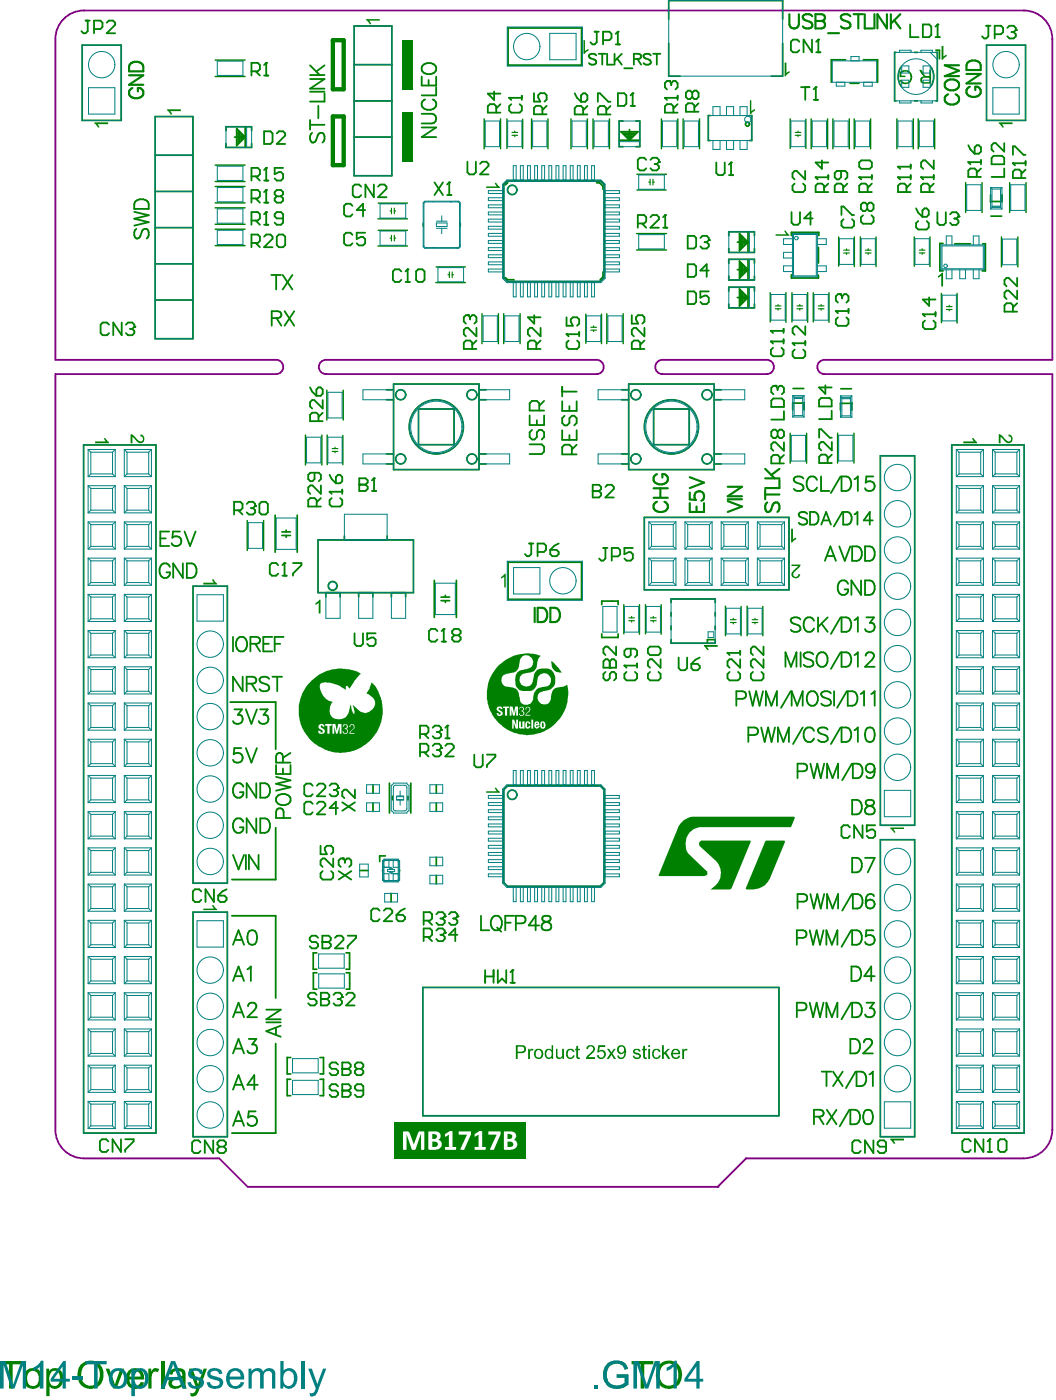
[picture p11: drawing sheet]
<svg xmlns="http://www.w3.org/2000/svg" width="246mm" height="327mm" viewBox="0 0 246 327" stroke-linecap="round" stroke-linejoin="round" font-family="sans-serif">
<g fill="none" stroke="#008000" stroke-width=".4">
<path d="M19.2 10.5h9.1v17.6h-9.1zM82.6 6.1h8.8v34.9h-8.8zM82.6 15.1h8.8M118.5 6.5h17.1v8.7h-17.1zM155.9 10.1v7.7h2.7M155.9 4.5v-4.4h26.6v4.4M182.5 10.1v7.7h-2.7M197.2 13.9h-3.4v5.3M198.2 19.4h2.1M201.3 13.9h3.3v5.3M208.9 12.2h-.3v11.3h.3M213.3 12.2h.6"/>
<path d="M218.2 12.2h.4v11.3h-.4M218.2 11.7h.9v2M230 10.5h9.1v17.6h-9.1zM36.2 27.2h8.8v51.8h-8.8zM36.2 36.2h8.8M52.7 30.5v-.9h6v.9M52.7 33.5v.9h6v-.9M54.7 32h2.5M55.2 30l2 2-2 2zM55.5 30.5v3M55.8 30.7v2.5M55.9 30.8v2.3"/>
<path d="M56.3 31.2v1.5M56.6 31.6v.7M57.2 29.6v4.8M82.6 23.5h8.8M82.6 32h8.8M144.4 32.7h4.8M144.8 30.7h4l-2 2zM145.3 28.2h-.9v6h.9M145.3 31.1h3M145.5 31.3h2.6M145.7 31.5h2.2M146.1 31.8h1.4"/>
<path d="M146.4 32.1h.8M146.8 30.2v2.5M148.3 28.2h.9v6h-.9M165.7 27h-.5v5.8h.5M174.8 27h.5v5.8h-.5M213.3 23.5h.6M36.2 53.1h8.8M36.2 44.7h8.8M98.7 52.1v.7M107.3 52.1v.7M118.4 42.2h21.6l.9 .9v21.7l-1 .9h-21.5l-1-.9v-21.6zM118.4 42.7l-.5 .5"/>
<path d="M118.4 42.7h.1M139.1 42.7h.7l.8 .8v.6M169.9 55v-.9h6v.9M169.9 58v.9h6v-.9M171.9 56.5h2.5M172.4 54.5l2 2-2 2zM172.8 55v3M173 55.2v2.5M173.2 55.3v2.3M173.5 55.8v1.4M173.8 56.1v.7M174.4 54.1v4.8"/>
<path d="M190.8 57.7v3.7M190.9 55v-.8h-6.4v.8M219.9 56.8h-.7v6.4h.7M222.6 56.9h3.7M229.1 56.9h.7v6.3h-.8M231 47h2.6M231 45.4v1.7M231.1 50.4h2.5M233.6 45.4v1.7M36.2 70h8.8M36.2 61.6h8.8M117.9 64.8l.5 .5h1.5"/>
<path d="M140.6 63.4v1.2l-.7 .7M169.9 61.4v-.9h6v.9M169.9 64.4v.9h6v-.9M169.9 67.9v-.9h6v.9M169.9 70.9v.9h6v-.9M171.9 69.4h2.5M171.9 62.9h2.5M172.4 67.4l2 2-2 2zM172.4 60.9l2 2-2 2zM172.8 61.4v3M172.8 67.9v3M173 61.6v2.6"/>
<path d="M173 68.1v2.6M173.2 61.8v2.2M173.2 68.3v2.2M173.5 62.2v1.4M173.5 68.7v1.4M173.8 62.5v.8M173.8 69v.8M174.4 60.5v4.8M174.4 67v4.8M184.5 64.1v.8h6.3v-.7M90.1 93.3h1.7M90.1 90.9h1.7"/>
<path d="M91.8 89.6h19.9v20h-19.9zM97.6 95.4h8.3v8.4h-8.3zM111.7 93.3h1.7M111.7 90.9h1.7M144.9 93.3h1.7M144.9 90.9h1.7M146.6 89.6h19.9v20h-19.9zM152.4 95.4h8.3v8.4h-8.3zM166.5 93.3h1.7M166.5 90.9h1.7M184.8 94.1h2.7M184.8 94v1.6"/>
<path d="M184.9 90.6h2.5M187.5 94v1.6M196 94v1.7M196 94.1h2.6M196.1 90.7h2.5M198.6 94v1.7M19.5 103.8h16.9v160.6h-16.9zM90.1 105.9h1.7M90.1 108.3h1.7M111.7 105.9h1.7M111.7 108.3h1.7M144.9 105.9h1.7"/>
<path d="M144.9 108.3h1.7M166.5 105.9h1.7M166.5 108.3h1.7M205.3 106.4h8v86.2h-8zM221.9 103.8h16.9v160.6h-16.9zM45 136.8h8v69.3h-8zM64.2 120.2v8.7M65.7 124.1h2M65.7 124.9h2M66.7 123.7v.3M66.7 125v.4M69.3 120.2v8.7"/>
<path d="M74.2 126h22.2v12.3h-22.2zM76 138.3v1M79.3 138.3v1M80.3 125.1v.9M83.6 138.3v1M86.9 138.3v1M90.3 125.1v.9M91.3 138.3v1M94.6 138.3v1M101.3 135.4v8.7M102.8 139.3h2M103.8 138.9v.3"/>
<path d="M106.4 135.4v8.7M118.5 131.2h17.1v8.6h-17.1zM150.2 120.7h33.8v16.9h-33.8zM102.8 140.2h2M103.8 140.2v.4M140.3 141.1v-.8h3.8v.8M140.3 147.9v.8h3.8v-.8M156.5 140.6v-.8h10.3v.8M156.5 142.9v.9M156.5 146.1v.8M156.5 149.2v.9h10.3v-.9h-1.9v.9M166.8 142.9v.9"/>
<path d="M166.8 146.1v.8M87 183.1v2M87 187.3v2M89.9 199.7h-1.4v1.3M90.8 182.7v7M91.5 185.8v.8M95.1 185.8v.8M95.8 182.7v7M101.7 183.1v2M101.7 187.3v2M118.4 183.4h21.6l.9 .8v21.7l-1 .9h-21.5l-1-.9v-21.6zM205.3 195.9h8v69.3h-8z"/>
<path d="M45 212.8h8v52.4h-8zM83.9 203.1h2M89.2 203v.2M91.2 208.5v2M93.2 203v.2M101.7 200v2M101.7 204.2v2M73.9 222.3h-.9v3.9h.9M73.9 227h-.8v3.8h.8M80.7 222.3h.8v3.9h-.8M80.7 227h.8v3.8h-.8M98.6 230.4h83v30h-83z"/>
<path d="M67.8 246.8h-.8v3.8h.8M67.8 251.8h-.8v3.9h.8M74.6 246.8h.8v3.8h-.8M74.6 251.8h.8v3.9h-.8"/>
</g>
<g fill="none" stroke="#008000" stroke-width=".27">
<path d="M119.4 31.6h1.3M119.4 30.9h1.3M120 30.6v.3M120 31.6v.3M185.4 31.6h1.4M185.4 30.9h1.4M186.1 30.6v.3M186.1 31.6v.3M91 55.6h.3M91 49.2h.3M91.3 48.6v1.3M91.3 54.9v1.3"/>
<path d="M91.9 55.6h.4M91.9 48.6v1.3M91.9 54.9v1.3M91.9 49.2h.4M151.3 42.5h.3M151.6 41.8v1.4M152.3 42.5h.3M152.3 41.8v1.4M196.7 58.4h1.4M196.7 59h1.4M197.4 58v.4M197.4 59v.4"/>
<path d="M201.8 58.4h1.3M201.8 59h1.3M202.5 58v.4M202.5 59v.4M214.4 58.4h1.3M214.4 59h1.3M215 58v.4M215 59v.4M104.4 64.1h.4M104.8 63.4v1.4M105.4 64.1h.4M105.4 63.4v1.4"/>
<path d="M137.8 76.4h1.3M137.8 77h1.3M138.4 76v.4M138.4 77v.4M180.8 71.4h1.3M180.8 72h1.3M181.4 71v.4M181.4 72v.4M185.8 71.4h1.4M185.8 72h1.4M186.5 71v.4M186.5 72v.4"/>
<path d="M190.8 72h1.3M190.8 71.4h1.3M191.5 71.1v.3M191.5 72v.4M220.7 71.5h1.3M220.7 72.2h1.3M221.3 71.2v.3M221.3 72.2v.3M77.5 105.3h1.3M77.5 104.7h1.3M78.1 104.3v.4M78.1 105.3v.4"/>
<path d="M146.6 144.2h1.3M146.6 144.8h1.3M147.3 143.8v.4M147.3 144.8v.4M151.7 144.2h1.3M151.7 144.8h1.3M152.3 143.8v.4M152.3 144.8v.4M170.3 145.3h1.4M170.3 144.6h1.4M171 144.3v.3M171 145.3v.3"/>
<path d="M175.4 145.3h1.3M175.4 144.6h1.3M176 144.3v.3M176 145.3v.3"/>
</g>
<path d="M77.6 9.4h2.5v11.4h-2.5zM77.6 27.2h2.5v11.3h-2.5z" fill="none" stroke="#008000" stroke-width="1"/>
<g fill="none" stroke="#008000" stroke-width=".33">
<path d="M50.2 17.8h6.9M50.2 14h6.9M50.2 38.5h6.9M112.9 27.7v7M116.7 27.7v7M118.2 27.7v6.9M121.9 27.8v6.8M124 27.7v7M127.8 27.7v7M133.1 27.7v7M137 27.7v7M138.3 27.7v7"/>
<path d="M142.1 27.7v7M154.2 27.7v7M158.1 27.7v7M159.3 27.7v7M163.1 27.7v7M184.3 27.7v6.9M187.9 27.8v6.8M189.2 27.7v7M193 27.7v7M194.2 27.7v7M198 27.7v7M199.2 27.7v7"/>
<path d="M203 27.7v7M209.1 27.7v7M213 27.7v7M214.1 27.7v7M217.9 27.7v7M50.2 57.3h6.9M50.2 52.3h6.9M50.2 48.5h6.9M50.2 53.5h6.9M50.2 42.4h6.9M50.2 43.5h6.9M50.2 47.3h6.9"/>
<path d="M88.1 57.4h6.9M88.1 51.1h6.9M88.2 47.4h6.8M88.2 53.7h6.8M148.4 58.3h7M148.4 54.5h7M148.5 40.7h6.9M148.5 44.3h6.8M195.6 55.3v6.8M199.2 55.3v6.9M200.6 55.3v6.8M204.3 55.3v6.9"/>
<path d="M213.2 55.3v6.8M216.8 55.3v6.9M225.2 42.6v7M229 42.6v7M233.5 55.3v7M235.4 42.6v7M237.3 55.3v7M239.3 42.6v7M101.6 65.9h6.9M101.7 62.3h6.8M112.4 73.2v7M116.2 73.2v7"/>
<path d="M117.5 73.2v7M121.3 73.2v7M136.6 73.3v6.8M140.3 73.3v6.9M141.5 73.2v7M145.3 73.2v7M179.6 68.3v6.8M183.3 68.3v6.9M184.7 68.3v6.8M188.3 68.3v6.9M189.6 68.3v6.8M193.3 68.3v6.9"/>
<path d="M219.5 68.5v6.8M223.2 68.5v6.9M76.2 91v7M80 91v7M71.2 101.5v7M75.1 101.5v7M76.3 101.5v6.9M79.9 101.6v6.8M184.3 101.1v7M188.1 101.1v7M195.3 101.1v7M199.1 101.1v7"/>
<path d="M57.7 121.5v6.9M61.5 121.5v6.9M145.5 141.1v6.8M149.1 141.1v6.9M150.5 141.1v6.8M154.2 141.1v6.9M169.2 141.4v6.9M172.8 141.5v6.8M174.2 141.4v6.9M177.9 141.5v6.8"/>
</g>
<path d="M53.7 163.8h10.6v11M64.3 193.2v12h-10.2M54.1 213.7h10.2v19.2M64.3 243.5v20.9h-10.2" fill="none" stroke="#008000" stroke-width=".42"/>
<g fill="#008000">
<path d="M93.8 26.3h2.5v11.4h-2.5z" fill-rule="evenodd"/>
<path d="M93.8 9.4h2.5v11.4h-2.5z" fill-rule="evenodd"/>
</g>
<g fill="#008000">
<path d="M22.2 103h2.4l-.4-.7 .4-.1 .8 1v.2h-3.2z"/>
<path d="M22 28.6h3.2v.4h-2.4l.4 .7h-.4l-.8-.9z"/>
<path d="M136.1 9.4h.3v2.5l.8-.5v.4l-.5 .3-.4 .5h-.2z"/>
</g>
<path d="M144.1 21.8h1.5l.4 .4v2l-.4 .5h-1.5zM147 24.7h1M147.5 21.8v2.9" fill="none" stroke="#008000" stroke-width=".42"/>
<circle cx="147.5" cy="21.8" r=".21" fill="#008000"/>
<path d="M147.5 21.8l-.5 .4" fill="none" stroke="#008000" stroke-width=".42"/>
<g fill="#008000">
<path d="M164.1 150.5h3.3v.4h-2.6l.5 .8h-.4l-.3-.6-.5-.3z"/>
<path d="M184.6 131.7h2.1l-.2 .5-.4 .5a1.96 1.96 0 0 0-1.1 1.4 .6 .6 0 0 0 .7 .5 .6 .6 0 0 0 .5-.7l.4 .1a1 1 0 0 1-1.4 .9 1 1 0 0 1-.3-1.6l1.2-1.2h-1.5z"/>
<path d="M184.5 123.4h.4v2.5l.8-.5v.4l-.6 .3-.4 .5h-.2z"/>
<path d="M183 14.6h.4v2.5l.7-.5v.4l-.5 .2-.4 .6h-.2z"/>
<path d="M209.9 16.7l.4-.1a1.65 1.65 0 0 1 2.4 1.5 1.65 1.65 0 0 1-2.7 1.2l-.2-.6 .4-.1a1.1 1.1 0 0 0 1.5 .6 1.1 1.1 0 0 0 .5-1.5 1.15 1.15 0 0 0-.8-1 1.15 1.15 0 0 0-1.2 .4v.6h.9v.3h-1.3z"/>
<path d="M218.7 64.4l.9-.8h.3v3.2h-.4v-2.5l-.7 .5z"/>
<path d="M224.6 103h2.5l-.5-.7 .5-.1 .7 1v.2h-3.2z"/>
<path d="M232.9 28.6h3.2v.4h-2.4l.4 .7h-.4l-.8-.9z"/>
<path d="M30.5 101.3l.5 .2 1.1 1.2a.62 .62 0 0 0 1.1 .1 .62 .62 0 0 0-.3-1h-.2v-.4a1.02 1.02 0 0 1 .9 1.6 1.02 1.02 0 0 1-1.8-.2l-.9-1v1.6h-.4z"/>
</g>
<path d="M30.1 17.6h3.3l-3.3 2.2h3.3M30.3 15.1a1.85 1.85 0 0 1 3.1 .4v1.1h-3.3zM30.9 20.5a1.22 1.22 0 0 0-.8 1.4 1.22 1.22 0 0 0 1.3 1 1.45 1.45 0 0 0 1.5-.3 1.45 1.45 0 0 0 .4-1.6l-.7-.5h-.5v.8" fill="none" stroke="#008000" stroke-width=".5"/>
<path d="M76.9 114.7h2.9M77.3 116.2l-.4 .5v1l.4 .5h2l.5-.5v-1l-.5-.5M79.8 114.2v1" fill="none" stroke="#008000" stroke-width=".42"/>
<circle cx="76.9" cy="114.7" r=".21" fill="#008000"/>
<path d="M76.9 114.7l.4 .5M76.9 110.8l.4 1 1 1M78.8 110.8h.5l.5 .5v1l-.5 .5h-1v-1.5zM83.8 111.6v3h1.4l.5-.5v-.5l-.5-.5h-1.4M82.7 147.8v2.4l.5 .5h.9l.5-.5v-2.4M87.6 147.8h-2v1.4l1-.4h.5l.5 .4v1l-.5 .5h-1l-.5-.5" fill="none" stroke="#008000" stroke-width=".42"/>
<circle cx="83.8" cy="113.1" r=".21" fill="#008000"/>
<path d="M83.8 111.6h1.4l.5 .5v.5l-.5 .5h-1.4M86.7 114.6h1M87.2 111.6v3" fill="none" stroke="#008000" stroke-width=".42"/>
<circle cx="87.2" cy="111.6" r=".21" fill="#008000"/>
<path d="M109 37.7v2.5l.5 .5h1l.5-.5v-2.5M111.9 38.2l.5-.5h1l.5 .5v.5l-2 2h2M87.2 111.6l-.5 .5" fill="none" stroke="#008000" stroke-width=".42"/>
<path d="M116.8 134.6l.6-.3 .3-.4h.2v3.2h-.3v-2.6l-.8 .5z" fill="#008000"/>
<path d="M178.4 114.3v2.2M178.4 115.4h3.3M178.4 111.6h3.3M178.4 109.4l2.2 2.2M178.9 117.2a1.46 1.46 0 0 0 0 2.3 .85 .85 0 0 0 .9-.7l.4-.9a.81 .81 0 0 1 .6-.6 .81 .81 0 0 1 .8 .3 1.53 1.53 0 0 1-.3 1.9M181.7 112v1.9h-3.3M181.7 109.4l-1.9 1.4" fill="none" stroke="#008000" stroke-width=".5"/>
<path d="M187.7 39.9v2l-1.9-2h-.5l-.5 .5v1l.5 .5M185.3 42.8l-.5 .5v1l.5 .5h2l.4-.5v-1l-.4-.5M190.2 41.4h2.9M192.2 44.8v-1.5l-.5-.5h-1l-.5 .5v1.5h2.9M193.1 42.8l-.9 1M193.1 40.9v1M191.5 92.9h1.9l.5 .5v1.4h-2.9v-1.4zM192.5 89.9v2l-1.5-1.5h2.9M193.9 95.8v2h-2.9" fill="none" stroke="#008000" stroke-width=".42"/>
<circle cx="190.2" cy="41.4" r=".21" fill="#008000"/>
<path d="M191.7 37.4v2l-1.5-1.5h2.9M190.2 41.4l.5 .5" fill="none" stroke="#008000" stroke-width=".42"/>
<path d="M219.6 10.7h.4v2.5l.7-.5v.4l-.6 .5-.2 .3h-.3z" fill="#008000"/>
<path d="M225.8 37.8h2.9M228.7 39.3l-.9 1M228.7 37.3v1M227.8 41.3v-1.5l-.5-.5h-1l-.5 .5v1.5h2.9" fill="none" stroke="#008000" stroke-width=".42"/>
<circle cx="225.8" cy="37.8" r=".21" fill="#008000"/>
<path d="M225.8 37.8l.5 .5M225.8 33.9l.5 1 1 1M227.8 33.9h.4l.5 .5v1l-.5 .5h-.9v-1.5z" fill="none" stroke="#008000" stroke-width=".42"/>
<path d="M225.4 17.3h3.3l-3.3 2.2h3.3M225.8 14.4a1.86 1.86 0 0 1 2.9 .8v1.1h-3.3v-1.1zM226.2 20.2a1.22 1.22 0 0 0-.8 1.4 1.22 1.22 0 0 0 1.2 1 1.45 1.45 0 0 0 1.6-.3 1.45 1.45 0 0 0 .3-1.6l-.6-.5h-.5v.8" fill="none" stroke="#008000" stroke-width=".5"/>
<path d="M232.9 101.3l.6 .2 1.1 1.2a.62 .62 0 0 0 1 .1 .62 .62 0 0 0-.3-1h-.1v-.4a1.02 1.02 0 0 1 .8 1.6 1.02 1.02 0 0 1-1.8-.2l-.9-1v1.6h-.4z" fill="#008000"/>
<g fill="none" stroke="#008000" stroke-width=".42">
<path d="M124.5 21.7v2h1.5l-.5-1v-.5l.5-.5h1l.5 .5v1l-.5 .5M126.5 26.7v-1.5l-.5-.5h-1l-.5 .5v1.5h3M127.5 24.7l-1 1M231.7 36.4h2l.5 .5v1.4h-3v-1.4zM234.2 39.3v2h-3M234.2 33.4v2l-2-2h-.5l-.5 .5v1l.5 .5M124.6 73.5v2l-1.5-1.5h3M126.1 76.5v2l-2-2h-.5l-.5 .5v1l.5 .5M126.1 79.5l-1 .9M123.5 96.9v2.3h3.4v-2.3M125.1 81.4v-1.4l-.5-.5h-1l-.5 .5v1.4h3M125.2 98.1v1.1"/>
<path d="M125.7 95.8v-1.7l-.5-.6h-1.1l-.6 .6v1.7h3.4M126.9 93.5l-1.2 1.2M131.1 90.3v2.2M131.1 93.6v2.3h3.4v-2.3M131.1 91.4h3.4M131.7 97l-.6 .6v1.1l.6 .6h.5l.6-.6v-1.1l.5-.6h.6l.6 .6v1.1l-.6 .6M132.8 94.8v1.1M123.5 103.7h2.8l.6 .5v1.2l-.6 .5h-2.8M124.1 100.3l-.6 .6v1.1l.6 .6h.5l.6-.6v-1.1l.5-.6h.6l.6 .6v1.1l-.6 .6M131.1 100.4v2.2h3.4v-2.2M132.8 101.5v1.1M133.3 106v-1.7l-.5-.5h-1.1l-.6 .5v1.7h3.4"/>
<path d="M134.5 103.8l-1.2 1.1M151.6 156.8l-.5 .5v1l.5 .5h1.9l.5-.5v-1l-.5-.5M151.6 150.9h1.9l.5 .5v1l-.5 .4h-1.9l-.5-.4v-1zM154 153.8v2l-1.9-2h-.5l-.5 .5v1l.5 .5M169.6 152.4h3M170.1 156.8l-.5 .5v1l.5 .5h2l.5-.5v-1l-.5-.5M172.6 153.8v2l-2-2h-.5l-.5 .5v1l.5 .5M172.6 151.9v.9M62.1 238.6h3.4M62.1 235.6h3.4l-3.4 2.2h3.4M64.3 239.8v1.6M65.5 239.3l-3.4 1.3 3.4 1.3"/>
</g>
<circle cx="169.6" cy="152.4" r=".21" fill="#008000"/>
<path d="M187.8 79.6v1M184.8 80.1h3M185.3 81.6l-.5 .5v.9l.5 .5h2l.5-.5v-.9l-.5-.5M169.6 152.4l.5 .4" fill="none" stroke="#008000" stroke-width=".42"/>
<circle cx="184.8" cy="80.1" r=".21" fill="#008000"/>
<path d="M25.4 75.8l-.5-.5h-.9l-.5 .5v1.9l.5 .5h.9l.5-.5M28.4 75.3v2.9l-2-2.9v2.9M29.4 75.8l.5-.5h.9l.5 .5v.4M187.8 76.2v1.9l-2-1.9h-.5l-.5 .4v1l.5 .5M184.8 80.1l.5 .5M191 102.1v-1.9h.5l2 1.9h.5M193 108.1v-1.5l-.5-.5h-1l-.5 .5v1.5h3M194 103.1v2l-2-2h-.5l-.5 .5v1l.5 .5M194 106.1l-1 1M25.3 266.3l-.5-.5h-1l-.5 .5v2l.5 .5h1l.5-.5M28.2 265.8v3l-2-3v3M29.2 265.8h2v.5l-2 2v.5" fill="none" stroke="#008000" stroke-width=".42"/>
<circle cx="31.3" cy="76.2" r=".21" fill="#008000"/>
<path d="M30.3 76.7h.5M30.8 76.7l.5 .5v.5l-.5 .5h-.9l-.5-.5M31.3 76.2l-.5 .5" fill="none" stroke="#008000" stroke-width=".42"/>
<path d="M39 25.5h3.2v.4h-2.5l.5 .7-.5 .1-.7-.9z" fill="#008000"/>
<g fill="none" stroke="#008000" stroke-width=".42">
<path d="M54.8 219.3h1.6M58.2 217.2a1.09 1.09 0 0 1 1.6 .5 2.8 2.8 0 0 1-.3 2.6 1.1 1.1 0 0 1-1.7-.5 2.8 2.8 0 0 1 .4-2.6zM54.3 228.9l1.3-3.4 1.3 3.4M54.3 220.4l1.3-3.3 1.3 3.3M54.8 227.8h1.6M57.7 226.2l.8-.7v3.4M54.3 254.3l1.3-3.4 1.3 3.4M54.8 253.1h1.6M59.6 259.3h-1.6l-.2 1.5a1.19 1.19 0 0 1 1.8-.1 1.19 1.19 0 0 1-.2 1.8 1.19 1.19 0 0 1-1.7-.4M60.1 253.1h-2.4l1.6-2.2v3.4M46.8 266.6l-.5-.5h-1l-.5 .5v1.9l.5 .5h1l.5-.5M49.7 266.1v2.9l-1.9-2.9v2.9"/>
<path d="M51.2 267.6l-.5-.5v-.5l.5-.5h1l.5 .5v.5l-.5 .5M51.2 267.6l-.5 .5v.4l.5 .5h1l.5-.5v-.4l-.5-.5M51.2 267.6h1M54.3 262.7l1.3-3.4 1.3 3.4M54.8 261.6h1.6"/>
</g>
<path d="M47.4 212h2.5l-.5-.7 .4-.1 .4 .7 .4 .2v.3h-3.2z" fill="#008000"/>
<path d="M56.6 157.9v3.4l-2.3-3.4v3.4M57.5 159.5h1.5l.4-.1a.78 .78 0 0 0 0-1.3l-.4-.2h-1.5v3.4M58.6 159.5l1.2 1.8M62.8 158.4a1.48 1.48 0 0 0-2.3 0 .86 .86 0 0 0 .7 1l.9 .3a.82 .82 0 0 1 .6 .6 .82 .82 0 0 1-.3 .8 1.55 1.55 0 0 1-1.9-.3M63.5 157.9h2.3M64.6 157.9v3.4M56.7 191.8a1.24 1.24 0 0 0-1.4-.9 1.24 1.24 0 0 0-1 1.3 1.48 1.48 0 0 0 .4 1.7 1.48 1.48 0 0 0 1.6 .3l.4-.7v-.5h-.8M59.8 191v3.3l-2.3-3.3v3.3M60.7 191h1.1a1.81 1.81 0 0 1 1.2 1.6 1.81 1.81 0 0 1-1.2 1.7h-1.1z" fill="none" stroke="#008000" stroke-width=".42"/>
<path d="M47.4 136h2.5l-.5-.8a.74 .74 0 0 1 .8 .6l.4 .3v.3h-3.2z" fill="#008000"/>
<path d="M64.9 131.9l-.5-.5h-1l-.5 .5v1.9l.5 .5h1l.5-.5M65.9 134.3h.9M66.4 131.4v2.9" fill="none" stroke="#008000" stroke-width=".42"/>
<circle cx="66.4" cy="131.4" r=".21" fill="#008000"/>
<path d="M54.6 119.1h1.5l.5-.5v-1l-.5-.5h-1.5v3M55.6 119.1l1 1M57.5 117.6l.5-.5h1l.5 .5v.5M66.4 131.4l-.5 .5M68.3 131.4h2v.5l-2 1.9v.5" fill="none" stroke="#008000" stroke-width=".42"/>
<circle cx="59.5" cy="118.1" r=".21" fill="#008000"/>
<path d="M58.6 51.5h1.5l.5-.5v-1l-.5-.5h-1.5v2.9M58.6 56.7h1.5l.5-.5v-1l-.5-.5h-1.5v3M59.6 56.7l1 1M59.6 51.5l1 .9M61.6 55.2l.5-.5h1l.5 .5v.5l-2 2h2M61.6 52.4h1M62.1 49.5v2.9M65 54.7h1l.5 .5v2l-.5 .5h-1l-.5-.5v-2zM58.5 118.6h.5M59 118.6l.5 .5v.5l-.5 .5h-1l-.5-.5M59.5 118.1l-.5 .5M61 117.1h1l.5 .5v2l-.5 .5h-1l-.5-.5v-2z" fill="none" stroke="#008000" stroke-width=".42"/>
<circle cx="62.1" cy="49.5" r=".21" fill="#008000"/>
<path d="M58.6 16.6h1.5l.5-.5v-.9l-.5-.5h-1.5v2.9M59.6 16.6l1 1M61.6 17.6h1M62.1 14.7v2.9M62.1 49.5l-.5 .5M66 51h-1.5l-.5-.5v-.5l.5-.5h1l.5 .5v1.9l-.5 .5h-1l-.5-.5" fill="none" stroke="#008000" stroke-width=".42"/>
<circle cx="62.1" cy="14.7" r=".21" fill="#008000"/>
<path d="M62.1 14.7l-.5 .5M78.8 253.5l-.5-.5h-1l-.4 .5v.5l.4 .5h1l.5 .5v.5l-.5 .4h-1l-.4-.4M79.8 253v2.9h1.5l.5-.4v-.5l-.5-.5h-1.5" fill="none" stroke="#008000" stroke-width=".42"/>
<circle cx="79.8" cy="254.5" r=".21" fill="#008000"/>
<path d="M73.8 232.1l-.5-.5h-.9l-.5 .5v.5l.5 .5h.9l.5 .5v.5l-.5 .5h-.9l-.5-.5M74.8 231.6v3h1.5l.5-.5v-.5l-.5-.5h-1.5M79.8 253h1.5l.5 .5v.5l-.5 .5h-1.5M84.7 254.5h-1.5l-.4-.5v-.5l.4-.5h1l.5 .5v2l-.5 .4h-1l-.4-.4" fill="none" stroke="#008000" stroke-width=".42"/>
<circle cx="74.8" cy="233.1" r=".21" fill="#008000"/>
<path d="M74.8 231.6h1.5l.5 .5v.5l-.5 .5h-1.5M77.8 232.1l.5-.5h.9l.5 .5v.5" fill="none" stroke="#008000" stroke-width=".42"/>
<circle cx="79.7" cy="232.6" r=".21" fill="#008000"/>
<path d="M74.2 218.8l-.5-.5h-1l-.5 .5v.5l.5 .5h1l.5 .5v.5l-.5 .5h-1l-.5-.5M75.2 218.3v3h1.4l.5-.5v-.5l-.5-.5h-1.4M78.8 233.1h.4M79.2 233.1l.5 .5v.5l-.5 .5h-.9l-.5-.5M79.7 232.6l-.5 .5M80.7 232.1l.5-.5h1l.5 .5v.5l-2 2h2" fill="none" stroke="#008000" stroke-width=".42"/>
<circle cx="75.2" cy="219.8" r=".21" fill="#008000"/>
<path d="M84.2 43.6l-.5-.5h-1l-.4 .5v1.9l.4 .5h1l.5-.5M87.2 43.1v2.9l-2-2.9v2.9M88.2 43.6l.4-.5h1l.5 .5v.4l-1.9 2h1.9M75.2 218.3h1.4l.5 .5v.5l-.5 .5h-1.4M78.1 218.8l.5-.5h1l.5 .5v.5l-2 2h2M81.1 218.3h1.9v.5l-1.9 2v.5M88.5 212.5l-.5-.5h-1l-.4 .5v2l.4 .5h1l.5-.5M89.5 212.5l.5-.5h1l.5 .5v.5l-2 2h2M92.5 213.5h1.4l.5 .5v.5l-.5 .5h-1l-.4-.5zM94.4 212l-1 .5-.9 1" fill="none" stroke="#008000" stroke-width=".42"/>
<path d="M85.4 4.5h3.2v.3h-2.5l.4 .7v.2h-.3l-.4-.7-.4-.3z" fill="#008000"/>
<path d="M113.1 226.4v2.9M113.1 227.8h2M115.1 226.4v2.9M116.1 226.4v2.9l1-1 .9 1v-2.9M119 229.3h1M119.5 226.4v2.9" fill="none" stroke="#008000" stroke-width=".42"/>
<circle cx="119.5" cy="226.4" r=".21" fill="#008000"/>
<path d="M98.8 214.8h1.5l.5-.5v-1l-.5-.5h-1.5v3M99.8 214.8l1 1M101.7 213.3l.5-.5h1l.5 .5v.5M119.5 226.4l-.5 .5" fill="none" stroke="#008000" stroke-width=".42"/>
<circle cx="103.7" cy="213.8" r=".21" fill="#008000"/>
<path d="M102.7 214.3h.5M103.2 214.3l.5 .5v.5l-.5 .5h-1l-.5-.5M103.7 213.8l-.5 .5M104.7 213.3l.5-.5h1l.5 .5v.5" fill="none" stroke="#008000" stroke-width=".42"/>
<circle cx="106.7" cy="213.8" r=".21" fill="#008000"/>
<path d="M105.7 214.3h.5M106.2 214.3l.5 .5v.5l-.5 .5h-1l-.5-.5M106.7 213.8l-.5 .5" fill="none" stroke="#008000" stroke-width=".42"/>
<g fill="#008000">
<path d="M113.4 184.6h2.4l-.4-.6v-.2h.3l.5 .7 .4 .2v.3h-3.2z"/>
<path d="M113.4 43.5h2.4l-.4-.7v-.1h.3l.5 .6 .4 .3v.2h-3.2z"/>
</g>
<path d="M101.3 42.6l2 2.9M103.3 42.6l-2 2.9M104.3 45.5h1M104.8 42.6v2.9" fill="none" stroke="#008000" stroke-width=".42"/>
<circle cx="104.8" cy="42.6" r=".21" fill="#008000"/>
<path d="M118.7 22.8h3M119.2 24.3l-.5 .5v1l.5 .5h2l.5-.5v-1l-.5-.5M121.7 22.3v1M104.8 42.6l-.5 .4" fill="none" stroke="#008000" stroke-width=".42"/>
<circle cx="118.7" cy="22.8" r=".21" fill="#008000"/>
<path d="M138.7 7.4h.9M139.1 7.4v2.5l-.4 .5h-.5l-.5-.5M140.6 9.4h1.5l.5-.5v-1l-.5-.5h-1.5v3M143.6 10.4h1M144.1 7.4v3M115.2 21.4v1.9l-1.5-1.5h3M115.7 26.3v-1.5l-.5-.5h-1l-.5 .5v1.5h3M116.7 24.3l-1 1M118.7 22.8l.5 .5" fill="none" stroke="#008000" stroke-width=".42"/>
<circle cx="144.1" cy="7.4" r=".21" fill="#008000"/>
<path d="M144.1 7.4l-.5 .5M160.4 55h1.4l.5 .5v2l-.5 .5h-1.4zM163.3 55.5l.5-.5h1l.5 .5v.5M160.4 61.7h1.4l.5 .4v2l-.5 .5h-1.4zM160.4 68h1.4l.5 .5v2l-.5 .5h-1.4zM165.3 68h-2v1.5l1-.5h.5l.5 .5v1l-.5 .5h-1l-.5-.5M165.3 63.1h-2l1.5-1.4v2.9" fill="none" stroke="#008000" stroke-width=".42"/>
<circle cx="165.3" cy="56" r=".21" fill="#008000"/>
<path d="M164.3 56.5h.5M164.8 56.5l.5 .5v.5l-.5 .5h-1l-.5-.5M165.3 56l-.5 .5" fill="none" stroke="#008000" stroke-width=".42"/>
<path d="M174.9 23.4h.3v2.5l.8-.5v.4l-.5 .3-.4 .5h-.2z" fill="#008000"/>
<g fill="none" stroke="#008000" stroke-width=".42">
<path d="M186.4 9.7l-.5-.5h-1l-.5 .5v2l.5 .5h1l.5-.5M189.3 9.2v3l-1.9-3v3M190.3 12.2h1M190.8 9.2v3M161.4 21.6l-.5-.5h-.5l-.5 .5v1l.5 .5h.5l.5-.5M161.4 21.6l.5-.5h.5l.5 .5v1l-.5 .5h-.5l-.5-.5M161.4 21.6v1M161.9 26.1v-1.5l-.5-.5h-1l-.5 .5v1.5h3M162.9 24.1l-1 1M184.6 49.5v2.4l.5 .5h.9l.5-.5v-2.4M189.5 51h-2l1.5-1.5v2.9M196.2 50.2v-2h.5l2 2h.5"/>
<path d="M196.7 51.1l-.5 .5v1l.5 .5h2l.5-.5v-1l-.5-.5M186.6 144.5a1.48 1.48 0 0 0-2.2 0 .86 .86 0 0 0 .6 1l1 .3a.82 .82 0 0 1 .6 .6 .82 .82 0 0 1-.3 .9 1.55 1.55 0 0 1-1.9-.4M189.8 144.9a1.24 1.24 0 0 0-1.4-.9 1.24 1.24 0 0 0-1 1.3 1.48 1.48 0 0 0 .3 1.6 1.48 1.48 0 0 0 1.6 .4l.5-.7M190.8 144.1v3.3M191.6 145.5l1.4 1.9M193 144.1l-2.2 2.2M196 144.1l-2.2 3.8M196.2 144.1h1.2a1.81 1.81 0 0 1 1.1 1.6 1.81 1.81 0 0 1-1.1 1.7h-1.2zM199.2 144.7l.8-.6v3.3M202 144.1h1.8l-1 1.2a1.08 1.08 0 0 1 1.2 1.3 1.08 1.08 0 0 1-1.5 .8l-.5-.1-.3-.5M198.2 193.1l-.5-.5h-1l-.5 .5v1.9l.5 .5h1l.5-.5M201.1 192.6v2.9l-1.9-2.9v2.9"/>
<path d="M204.1 192.6h-2v1.4l1-.5h.5l.5 .5v1l-.5 .5h-1l-.5-.5M185.8 218.8h1.5a.89 .89 0 0 0 .8-.8 .89 .89 0 0 0-.8-.9h-1.5v3.3M188.8 217.1l.8 3.3 .8-3.3 .8 3.3 .8-3.3M198.5 217.1l-2.3 3.8M198.7 217.1h1.1a1.81 1.81 0 0 1 1.2 1.7 1.81 1.81 0 0 1-1.2 1.6h-1.1zM203.6 217.1h-1.6l-.1 1.4a1.19 1.19 0 0 1 1.8 0 1.19 1.19 0 0 1-.3 1.8 1.19 1.19 0 0 1-1.7-.5M192.7 220.4v-3.3l1.3 3.3 1.3-3.3v3.3M198.5 225.5h1.2a1.81 1.81 0 0 1 1.1 1.7 1.81 1.81 0 0 1-1.1 1.7h-1.2zM204 227.8h-2.5l1.7-2.3v3.4M192.8 259l2.3 3.3M195.1 259l-2.3 3.3M198.1 259l-2.3 3.8"/>
<path d="M198.3 259h1.1a1.81 1.81 0 0 1 1.2 1.6 1.81 1.81 0 0 1-1.2 1.7h-1.1zM201.8 259.1a1.09 1.09 0 0 1 1.6 .5 2.8 2.8 0 0 1-.3 2.6 1.09 1.09 0 0 1-1.7-.5 2.8 2.8 0 0 1 .4-2.6zM189.8 260.6h1.4l.5-.2a.78 .78 0 0 0 0-1.3l-.5-.1h-1.4v3.3M190.9 260.6l1.2 1.7"/>
</g>
<circle cx="190.8" cy="9.2" r=".21" fill="#008000"/>
<path d="M190.8 9.2l-.5 .5" fill="none" stroke="#008000" stroke-width=".42"/>
<g fill="#008000">
<path d="M207.6 265.7h3.2v.4h-2.5l.5 .7-.5 .1-.7-1z"/>
<path d="M207.6 193.1h3.2v.3h-2.5l.5 .7v.2h-.4l-.5-.8-.3-.2z"/>
</g>
<path d="M218.6 49.5v2.5l.5 .5h1l.4-.5v-2.5M221.5 50l.5-.5h1l.5 .5v.5" fill="none" stroke="#008000" stroke-width=".42"/>
<circle cx="223.5" cy="50.5" r=".21" fill="#008000"/>
<path d="M213.6 48.6l.5 1 1 1M214.1 51.6l-.5 .5v1l.5 .5h2l.5-.5v-1l-.5-.5M215.6 48.6h.5l.5 .5v1l-.5 .5h-1v-1.5zM222.5 51h.5M223 51l.5 .5v.5l-.5 .5h-1l-.5-.5M223.5 50.5l-.5 .5" fill="none" stroke="#008000" stroke-width=".42"/>
<path d="M215.2 18.2a.54 .54 0 0 0-.2 .7 .54 .54 0 0 0 .7 .3h1v-1zM214.3 16.3h.5l1.1 1.4h.8v-1.4h.4v3.2h-1.5a.89 .89 0 0 1-1-.8 .89 .89 0 0 1 .8-1l-.4-.2z" fill="#008000"/>
<g fill="none" stroke="#008000" stroke-width=".42">
<path d="M20 4.8h.9M20.5 4.8v2.5l-.5 .5h-.5l-.5-.5M21.9 6.8h1.5l.5-.5v-1l-.5-.5h-1.5v3M24.9 5.3l.5-.5h1l.4 .5v.5l-1.9 2h1.9M61.6 30.6h1.5l.5 .5v2l-.5 .5h-1.5zM62.1 39.2v2.9M64.5 31.1l.5-.5h1l.5 .5v.5l-2 2h2M58.6 41.1h1.5l.5-.4v-1l-.5-.5h-1.5v2.9M59.6 41.1l1 1M61.6 42.1h1M63.3 64.2h2.2M63.4 74.2h1.4l.5-.1a.78 .78 0 0 0 0-1.3l-.5-.2h-1.4v3.4"/>
<path d="M64.4 64.2v3.3M64.5 74.2l1.1 1.8M65.9 64.2l2.3 3.3M66.4 72.6l2.2 3.4M68.2 64.2l-2.3 3.3M68.6 72.6l-2.2 3.4M54.3 148.6v3.4M55.7 148.8a1.29 1.29 0 0 1 1.9 1.1 1.48 1.48 0 0 1-.3 1.6 1.48 1.48 0 0 1-1.6 .3 2.05 2.05 0 0 1 0-3zM58.4 150.2h1.4l.5-.1a.78 .78 0 0 0 0-1.3l-.5-.2h-1.4v3.4M59.5 150.2l1.1 1.8M61.4 150.2h1.3M63.5 148.6h-2.1v3.4h2.1"/>
<path d="M64 150.2h1.3M66.1 148.6h-2.1v3.4M54.7 165.5h1.7l-.9 1.3a1.08 1.08 0 0 1 1.1 1.3 1.08 1.08 0 0 1-1.5 .8l-.4-.2-.4-.4M56.3 174.6h-1.6l-.2 1.4a1.19 1.19 0 0 1 1.8 0 1.19 1.19 0 0 1-.2 1.8 1.19 1.19 0 0 1-1.8-.5M57.3 165.5l1.3 3.4 1.3-3.4M57.3 174.6l1.3 3.3 1.3-3.3M60.7 165.5h1.7l-.9 1.3a1.08 1.08 0 0 1 1.1 1.3 1.08 1.08 0 0 1-1.5 .8l-.4-.2-.4-.4M54.3 199.5l1.3 3.4 1.3-3.4M57.3 199.5v3.4M60.3 199.5v3.4l-2.3-3.4v3.4M46.9 208l-.5-.5h-.9l-.5 .5v2l.5 .5h.9l.5-.5M49.9 207.5v3l-2-3v3"/>
<path d="M50.9 209h1.4l.5 .5v.5l-.5 .5h-.9l-.5-.5zM52.8 207.5l-.9 .5-1 1M54.3 237.4l1.3-3.4 1.3 3.4M54.8 236.2h1.6M57.8 234.8a.84 .84 0 0 1 .7-.8h.6a.83 .83 0 0 1 .5 1.3l-1.9 2.1h2.2M54.3 245.8l1.3-3.4 1.3 3.4M54.8 244.7h1.6M58 242.4h1.8l-1 1.3a1.08 1.08 0 0 1 1.2 1.3 1.08 1.08 0 0 1-1.5 .8l-.5-.2-.3-.4"/>
</g>
<circle cx="62.1" cy="39.2" r=".21" fill="#008000"/>
<path d="M62.1 39.2l-.5 .5M66 39.2h-2v1.5l1-.5h.5l.5 .5v.9l-.5 .5h-1l-.5-.5M58.6 46.3h1.5l.5-.5v-1l-.5-.5h-1.5v3M59.6 46.3l1 1M61.6 47.3h1M62.1 44.3v3" fill="none" stroke="#008000" stroke-width=".42"/>
<circle cx="62.1" cy="44.3" r=".21" fill="#008000"/>
<path d="M62.1 44.3l-.5 .5M64.5 45.8l-.5-.5v-.5l.5-.5h1l.5 .5v.5l-.5 .5M64.5 45.8l-.5 .5v.5l.5 .5h1l.5-.5v-.5l-.5-.5M64.5 45.8h1M78.8 248.4l-.5-.5h-1l-.4 .5v.5l.4 .5h1l.5 .5v.5l-.5 .5h-1l-.4-.5M79.8 247.9v3h1.5l.5-.5v-.5l-.5-.5h-1.5" fill="none" stroke="#008000" stroke-width=".42"/>
<circle cx="79.8" cy="249.4" r=".21" fill="#008000"/>
<path d="M79 203.3l2.9 1.9M79.9 200.3h-.4l-.5 .5v1l.5 .5M81.9 203.3l-2.9 1.9M79.8 247.9h1.5l.5 .5v.5l-.5 .5h-1.5M83.2 249.4h1M83.2 249.4l-.4-.5v-.5l.4-.5h1l.5 .5v.5l-.5 .5M83.2 249.4l-.4 .5v.5l.4 .5h1l.5-.5v-.5l-.5-.5" fill="none" stroke="#008000" stroke-width=".42"/>
<circle cx="79.9" cy="200.3" r=".21" fill="#008000"/>
<path d="M74.7 197.4v1.9h1.5l-.5-1v-.5l.5-.4h1l.5 .4v1l-.5 .5M75.2 203.3l-.5 .5v.9l.5 .5h2l.5-.5v-.9l-.5-.5M77.7 200.3v2l-2-2h-.5l-.5 .5v1l.5 .5M79.9 200.3l.5 .5M80.4 200.8v.5M80.4 200.8l.5-.5h.5l.5 .5v1l-.5 .5" fill="none" stroke="#008000" stroke-width=".42"/>
<path d="M73.6 140.7l.9-.8h.2v3.2h-.4v-2.5l-.7 .5z" fill="#008000"/>
<g fill="none" stroke="#008000" stroke-width=".42">
<path d="M82.2 54.8l-.5-.5h-1l-.5 .5v2l.5 .5h1l.5-.5M85.1 54.3h-1.9v1.5l1-.5h.5l.4 .5v1l-.4 .5h-1l-.5-.5M72.3 90.4l.5 1 1 1M74.3 98.3v-1.5l-.5-.5h-1l-.5 .5v1.5h3M74.3 90.4h.5l.5 .5v1l-.5 .5h-1v-1.5zM75.3 93.3v2l-2-2h-.5l-.5 .5v1l.5 .5M75.3 96.3l-1 1M73.3 110.3v1.5l-.4 .5h-.5l-.5-.5v-1l.5-.5h1.9l.5 .5v1l-.5 .5M73.8 118.2v-1.5l-.5-.5h-.9l-.5 .5v1.5h2.9M74.8 113.3v1.9l-1.9-1.9h-.5l-.5 .5v.9l.5 .5M74.8 116.2l-1 1M98.8 218.6h1.5l.5-.5v-1l-.5-.5h-1.5v3"/>
<path d="M99.8 218.6l1 1M101.7 217.1l.5-.5h1l.5 .5v.5"/>
</g>
<circle cx="103.7" cy="217.6" r=".21" fill="#008000"/>
<path d="M102 147.3l-.5-.5h-1l-.5 .5v1.9l.5 .5h1l.5-.5M103 149.7h1M103.5 146.8v2.9M110.6 176.1v2.4l.5 .5h1l.5-.5v-2.4M113.5 176.1h2v.5l-2 1.9v.5M102.7 218.1h.5M103.2 218.1l.5 .5v.5l-.5 .5h-1l-.5-.5M103.7 217.6l-.5 .5M106.7 218.1h-2l1.5-1.5v3" fill="none" stroke="#008000" stroke-width=".42"/>
<circle cx="103.5" cy="146.8" r=".21" fill="#008000"/>
<path d="M138.2 113.1v3h1.5l.5-.5v-.5l-.5-.5h-1.5M103.5 146.8l-.5 .5M105.9 148.2l-.5-.5v-.4l.5-.5h1l.5 .5v.4l-.5 .5M105.9 148.2l-.5 .5v.5l.5 .5h1l.5-.5v-.5l-.5-.5M105.9 148.2h1" fill="none" stroke="#008000" stroke-width=".42"/>
<circle cx="138.2" cy="114.6" r=".21" fill="#008000"/>
<path d="M167 37.9v2.5l.5 .5h1l.5-.5v-2.5M170.5 37.9v3M170 40.9h1M138.2 113.1h1.5l.5 .5v.5l-.5 .5h-1.5M141.2 113.6l.4-.5h1l.5 .5v.5l-1.9 2h1.9M140.7 127.9h1M141.2 127.9v2.4l-.5 .5h-.5l-.5-.5M142.6 129.8h1.5l.5-.5v-.9l-.5-.5h-1.5v2.9M147.6 127.9h-2v1.4l1-.5h.5l.5 .5v1l-.5 .5h-1l-.5-.5M158.3 153.4v2.5l.4 .5h1l.5-.5v-2.5M161.2 154.9h1.5l.5 .5v.5l-.5 .5h-1l-.5-.5zM163.2 153.4l-1 .5-1 1" fill="none" stroke="#008000" stroke-width=".42"/>
<path d="M160.8 114.9v1.6l1.5 .2a1.17 1.17 0 0 1-.1-1.8 1.17 1.17 0 0 1 1.8 .2 1.17 1.17 0 0 1-.5 1.7M160.8 117.4v2.1h3.4v-2.1M160.8 111.3l3.4 1.3-3.4 1.3M162.4 118.2v1.3M169.7 116.9l3.3 1.3-3.3 1.3M169.7 116.5h3.3M169.7 113.6h3.3l-3.3 2.2h3.3" fill="none" stroke="#008000" stroke-width=".5"/>
<circle cx="170.5" cy="37.9" r=".21" fill="#008000"/>
<g fill="none" stroke="#008000" stroke-width=".42">
<path d="M170.5 37.9l-.5 .5M180.3 93h2l.5 .5v1.5h-3v-1.5zM180.8 90h-.5l-.5 .5v1l.5 .5M182.8 95.9v2h-3M187.3 111.7a1.48 1.48 0 0 0-2.2 0 .86 .86 0 0 0 .6 .9l1 .3a.82 .82 0 0 1 .6 .7 .82 .82 0 0 1-.3 .8 1.55 1.55 0 0 1-1.9-.3M188.2 119.9a1.29 1.29 0 0 0-1.9 0 .75 .75 0 0 0 .5 .8l.9 .3a.72 .72 0 0 1 .5 .6 .72 .72 0 0 1-.3 .7 1.36 1.36 0 0 1-1.6-.3M188.9 119.5h1a1.58 1.58 0 0 1 1 1.4 1.58 1.58 0 0 1-1 1.5h-1zM190.5 112a1.24 1.24 0 0 0-1.4-.8 1.24 1.24 0 0 0-1 1.3 1.48 1.48 0 0 0 .3 1.6 1.48 1.48 0 0 0 1.6 .3l.5-.6M191.5 111.2v3.4h1.9M196 111.2l-2.2 3.8M196.2 111.2h1.1a1.81 1.81 0 0 1 1.2 1.7 1.81 1.81 0 0 1-1.2 1.7h-1.1zM196.4 119.5l-2 3.3"/>
<path d="M196.6 119.5h1a1.58 1.58 0 0 1 1 1.4 1.58 1.58 0 0 1-1 1.5h-1zM199.2 111.8l.8-.6v3.4M203.6 111.2h-1.6l-.1 1.4a1.19 1.19 0 0 1 1.8 0 1.19 1.19 0 0 1-.3 1.8 1.19 1.19 0 0 1-1.7-.5M191.5 122.4l1.1-2.9 1.2 2.9M191.9 121.4h1.4M192.3 130.9l1.3-3.4 1.3 3.4M192.8 129.7h1.6M195.7 127.5l1.3 3.4 1.3-3.4M197.8 136.2a1.24 1.24 0 0 0-1.5-.8 1.24 1.24 0 0 0-1 1.3 1.48 1.48 0 0 0 .4 1.6 1.48 1.48 0 0 0 1.6 .4l.5-.7v-.5h-.8M198.7 127.5h1.1a1.81 1.81 0 0 1 1.2 1.7 1.81 1.81 0 0 1-1.2 1.7h-1.1zM199.2 120l.7-.5v2.9M200.8 135.4v3.4l-2.3-3.4v3.4"/>
<path d="M201.7 127.5h1.1a1.81 1.81 0 0 1 1.2 1.7 1.81 1.81 0 0 1-1.2 1.7h-1.1zM201.7 135.4h1.1a1.81 1.81 0 0 1 1.2 1.7 1.81 1.81 0 0 1-1.2 1.7h-1.1zM203.5 121.4h-2.1l1.4-1.9v2.9M183.2 155.6v-3.4l1.2 3.4 1.3-3.4v3.4M186.7 152.2v3.4M189.6 152.7a1.48 1.48 0 0 0-2.2 0 .86 .86 0 0 0 .6 1l1 .3a.82 .82 0 0 1 .6 .6 .82 .82 0 0 1-.3 .8 1.55 1.55 0 0 1-1.9-.3M191 152.4a1.29 1.29 0 0 1 2 1.1 1.48 1.48 0 0 1-.4 1.6 1.48 1.48 0 0 1-1.6 .3 2.05 2.05 0 0 1 0-3zM196 152.2l-2.2 3.9M196.2 152.2h1.2a1.81 1.81 0 0 1 1.1 1.7 1.81 1.81 0 0 1-1.1 1.7h-1.2zM199.2 152.9l.8-.7v3.4M201.9 153a.84 .84 0 0 1 .6-.8h.7a.83 .83 0 0 1 .4 1.3l-1.9 2.1h2.3M186 180h1.4a.89 .89 0 0 0 .8-.9 .89 .89 0 0 0-.8-.9h-1.4v3.4"/>
<path d="M189 178.2l.8 3.4 .8-3.4 .8 3.4 .8-3.4M198.6 178.2l-2.2 3.9M198.9 178.2h1.1a1.81 1.81 0 0 1 1.2 1.7 1.81 1.81 0 0 1-1.2 1.7h-1.1zM204 179.3l-.2 1.6a.98 .98 0 0 1-.8 .7 .98 .98 0 0 1-1-.5M192.9 181.6v-3.4l1.2 3.4 1.3-3.4v3.4M198.7 186.6h1.1a1.81 1.81 0 0 1 1.2 1.7 1.81 1.81 0 0 1-1.2 1.7h-1.1zM202 186.8a.68 .68 0 0 0 .4 1.1 1.39 1.39 0 0 1 1.6 1.5 1.17 1.17 0 0 1-1.4 .7 1.17 1.17 0 0 1-.9-1.2 1.55 1.55 0 0 1 1.6-1 .68 .68 0 0 0 .3-1.1l-.4-.2zM198.7 200.2h1.1a1.81 1.81 0 0 1 1.2 1.7 1.81 1.81 0 0 1-1.2 1.6h-1.1zM201.7 200.2h2.3l-1.6 3.3M185.8 235.7h1.5a.89 .89 0 0 0 .8-.8 .89 .89 0 0 0-.8-.9h-1.5v3.4M188.8 234l.8 3.4 .8-3.4 .8 3.4 .8-3.4M192.7 237.4v-3.4l1.3 3.4 1.3-3.4v3.4"/>
<path d="M198.5 234l-2.3 3.8M198.7 234h1.1a1.81 1.81 0 0 1 1.2 1.7 1.81 1.81 0 0 1-1.2 1.7h-1.1zM202 234h1.8l-1 1.3a1.08 1.08 0 0 1 1.2 1.2 1.08 1.08 0 0 1-1.5 .9l-.5-.2-.3-.5M191.6 250.1h2.2M192.7 250.1v3.3M194.3 250.1l2.2 3.3M196.5 250.1l-2.2 3.3M198.3 242.4h1.1a1.81 1.81 0 0 1 1.2 1.7 1.81 1.81 0 0 1-1.2 1.7h-1.1zM199.5 250.1l-2.2 3.8M199.7 250.1h1.2a1.81 1.81 0 0 1 1.1 1.6 1.81 1.81 0 0 1-1.1 1.7h-1.2zM201.4 243.2a.84 .84 0 0 1 .7-.8h.6a.83 .83 0 0 1 .5 1.3l-1.9 2.1h2.2M202.7 250.7l.8-.6v3.3"/>
<circle cx="202.9" cy="179.2" r="1.05"/>
</g>
<circle cx="180.8" cy="90" r=".21" fill="#008000"/>
<path d="M180.8 90l.5 .5M181.3 90.5v.5M181.3 90.5l.5-.5h.5l.5 .5v1l-.5 .5" fill="none" stroke="#008000" stroke-width=".42"/>
<path d="M180.8 54.7h2.6l-.5-.8 .3-.1 .5 .8 .4 .2v.2h-3.3z" fill="#008000"/>
<path d="M194.9 72.6h3M195.4 74.1l-.5 .5v.9l.5 .5h2l.5-.5v-.9l-.5-.5M197.9 72.1v1" fill="none" stroke="#008000" stroke-width=".42"/>
<circle cx="194.9" cy="72.6" r=".21" fill="#008000"/>
<path d="M194.9 72.6l.5 .5M195.9 68.6h-.5l-.5 .5v1l.5 .5" fill="none" stroke="#008000" stroke-width=".42"/>
<circle cx="195.9" cy="68.6" r=".21" fill="#008000"/>
<path d="M196.1 39.9v1.5l-.5 .5h-.5l-.5-.5v-1l.5-.5h2l.5 .5v1l-.5 .5M196.6 44.8v-1.5l-.5-.5h-1l-.5 .5v1.5h3M197.6 42.8l-1 1M200.4 41.4h2.9M202.3 44.8v-1.5l-.5-.5h-1l-.4 .5v1.5h2.9M203.3 42.8l-1 1M203.3 40.9v1M195.9 68.6l.5 .5M196.4 69.1v.5M196.4 69.1l.5-.5h.5l.5 .5v1l-.5 .5" fill="none" stroke="#008000" stroke-width=".42"/>
<circle cx="200.4" cy="41.4" r=".21" fill="#008000"/>
<path d="M200.8 37.4h2l.5 .5v1l-.5 .5h-2l-.4-.5v-1zM200.4 41.4l.4 .5M215.2 73.3h2.9M215.7 74.8l-.5 .5v1l.5 .5h1.9l.5-.5v-1l-.5-.5M218.1 72.8v1" fill="none" stroke="#008000" stroke-width=".42"/>
<path d="M184.1 3.3v2.4a1.12 1.12 0 0 0 1.1 .9 1.12 1.12 0 0 0 1.1-.9v-2.4M189.4 3.8a1.45 1.45 0 0 0-2.2 0 .85 .85 0 0 0 .6 .9l1 .4a.81 .81 0 0 1 .6 .6 .81 .81 0 0 1-.3 .8 1.52 1.52 0 0 1-1.9-.3M190.1 3.3h1.5l.4 .2a.77 .77 0 0 1 0 1.2l-.4 .2a.87 .87 0 0 1 .8 .9 .87 .87 0 0 1-.8 .8h-1.5zM190.1 4.9h1.5M193.1 7.7h2.5" fill="none" stroke="#008000" stroke-width=".5"/>
<circle cx="215.2" cy="73.3" r=".21" fill="#008000"/>
<path d="M209.4 41.4h3M211.4 44.8v-1.5l-.5-.5h-1l-.5 .5v1.5h3M212.4 42.8l-1 1M212.4 40.9v1M215.2 73.3l.5 .5M216.7 69.4v2l-1.5-1.5h2.9" fill="none" stroke="#008000" stroke-width=".42"/>
<circle cx="209.4" cy="41.4" r=".21" fill="#008000"/>
<path d="M209.4 38.9h3M212.4 38.4v1M209.4 41.4l.5 .5" fill="none" stroke="#008000" stroke-width=".42"/>
<circle cx="209.4" cy="38.9" r=".21" fill="#008000"/>
<path d="M209.4 38.9l.5 .5M214.8 41.4h2.9M216.8 44.8v-1.5l-.5-.5h-1l-.5 .5v1.5h2.9M217.7 42.8l-.9 1M217.7 40.9v1" fill="none" stroke="#008000" stroke-width=".42"/>
<circle cx="214.8" cy="41.4" r=".21" fill="#008000"/>
<path d="M212.2 5.7v3h2M215.2 5.7h1.5l.5 .5v2l-.5 .5h-1.5zM218.1 8.7h1M218.6 5.7v3M217.7 37.4v2l-1.9-2h-.5l-.5 .5v1l.5 .5M214.8 41.4l.5 .5" fill="none" stroke="#008000" stroke-width=".42"/>
<circle cx="218.6" cy="5.7" r=".21" fill="#008000"/>
<path d="M218.6 5.7l-.5 .5M236.2 38.1h2.9M239.1 39.6l-.9 1M239.1 37.6v1M238.2 41.5v-1.4l-.5-.5h-1l-.5 .5v1.4h2.9M236.2 72.7v-1.5l-.5-.4h-1l-.5 .4v1.5h3M237.2 64.8v2l-2-2h-.5l-.5 .5v1l.5 .5M237.2 67.8v2l-2-2h-.5l-.5 .5v1l.5 .5M237.2 70.8l-1 .9" fill="none" stroke="#008000" stroke-width=".42"/>
<circle cx="236.2" cy="38.1" r=".21" fill="#008000"/>
<g fill="none" stroke="#008000" stroke-width=".42">
<path d="M72.3 18.4h3.4l-3.4 2.3h3.4M72.3 17.5h3.4M72.3 15.3l2.2 2.2M75.7 15.3l-2 1.4M72.3 28v2.2M72.3 29.1h3.4M72.3 21.4h3.4M72.8 31a1.49 1.49 0 0 0 0 2.3 .86 .86 0 0 0 .9-.7l.4-1a.82 .82 0 0 1 .6-.6 .82 .82 0 0 1 .8 .3 1.55 1.55 0 0 1-.3 2M74.2 24.7v2.9M75.7 21.8v1.9h-3.4M236.2 38.1l.5 .5M236.2 36.1v-2h.5l2 2h.4"/>
<path d="M31.3 49.4l3.4 .8-3.4 .8 3.4 .8-3.4 .8M31.5 47.1a1.88 1.88 0 0 1 3.2 .5v1.2h-3.4zM31.8 53.4a1.49 1.49 0 0 0 0 2.3 .86 .86 0 0 0 1-.7l.3-1a.82 .82 0 0 1 .6-.6 .82 .82 0 0 1 .8 .3 1.55 1.55 0 0 1-.3 2M82.2 48l-.5-.5h-1l-.5 .5v2l.5 .5h1l.5-.5M85.1 49h-1.9l1.5-1.5v3M109.1 73.5h-.5l-.5 .5v1l.5 .5M111.1 76.5v2l-2-2h-.5l-.5 .5v1l.5 .5M111.1 79.5l-1 .9M110.1 81.4v-1.4l-.5-.5h-1l-.5 .5v1.4h3M64.4 178.5v2.1h3.3v-2.1M66 177.9v-1.4l-.2-.5a.78 .78 0 0 0-1.3 0l-.1 .5v1.4h3.3M66 179.3v1.3"/>
<path d="M67.7 175.7l-1.7 1.1M56.7 183.6a1.24 1.24 0 0 0-1.4-.8 1.24 1.24 0 0 0-1 1.2 1.48 1.48 0 0 0 .4 1.7 1.48 1.48 0 0 0 1.6 .3l.4-.7v-.4h-.8M59.8 182.8v3.3l-2.3-3.3v3.3M60.7 182.8h1.1a1.81 1.81 0 0 1 1.2 1.6 1.81 1.81 0 0 1-1.2 1.7h-1.1zM64.4 181.3l3.3 .8-3.3 .8 3.3 .8-3.3 .8M64.9 185.6a1.99 1.99 0 0 1 2.8 .7 1.63 1.63 0 0 1-.8 1.5 1.63 1.63 0 0 1-1.7-.1 1.16 1.16 0 0 1-.9-.9 1.16 1.16 0 0 1 .6-1.2zM66.1 190.9v-1.5a.88 .88 0 0 0-.8-.8 .88 .88 0 0 0-.9 .8v1.5h3.3M79.8 187.2l3 2M82.8 187.2l-3 2M82.8 184.3v1.9l-2-1.9h-.5l-.5 .4v1l.5 .5"/>
</g>
<circle cx="109.1" cy="73.5" r=".21" fill="#008000"/>
<path d="M109.1 73.5l.5 .5M109.6 74v.5M109.6 74l.5-.5h.5l.5 .5v1l-.5 .5M145.6 155.3h3M146.1 156.8l-.5 .5v1l.5 .5h2l.5-.5v-1l-.5-.5M148.6 154.8v1" fill="none" stroke="#008000" stroke-width=".42"/>
<circle cx="145.6" cy="155.3" r=".21" fill="#008000"/>
<path d="M140.7 155.8h3v-1.5l-.5-.5h-.5l-.5 .5v1.5M141.2 156.8l-.5 .5v1l.5 .5h.5l.5-.5v-1l.5-.5h.5l.5 .5v1l-.5 .5M145.6 155.3l.5 .5M147.1 151.4v1.4l-.5 .5h-.5l-.5-.5v-.9l.5-.5h2l.5 .5v.9l-.5 .5" fill="none" stroke="#008000" stroke-width=".42"/>
<circle cx="142.2" cy="155.8" r=".21" fill="#008000"/>
<path d="M134 21.8l.5 1 1 .9M136 26.7v-1.5l-.5-.5h-1l-.5 .5v1.5h3M136 21.8h.5l.5 .5v1l-.5 .4h-1v-1.4zM137 24.7l-1 1M139.4 23.7v-1.9h.5l2 1.9h.5M141.4 26.7v-1.5l-.5-.5h-1l-.5 .5v1.5h3M142.4 24.7l-1 1M132.1 78h3M132.6 79.5l-.5 .5v.9l.5 .5h2l.5-.5v-.9l-.5-.5M135.1 77.5v1M140.7 155.8v-1.5l.5-.5h.5l.5 .5v1.5M143.7 150.9v1.9l-2-1.9h-.5l-.5 .5v1l.5 .4" fill="none" stroke="#008000" stroke-width=".42"/>
<circle cx="132.1" cy="78" r=".21" fill="#008000"/>
<g fill="none" stroke="#008000" stroke-width=".42">
<path d="M155 22.8h3M157 26.3v-1.5l-.5-.5h-1l-.5 .5v1.5h3M158 24.3l-1 1M158 22.3v1M132.1 78l.5 .5M132.1 74v2h1.5l-.5-1v-.5l.5-.5h1l.5 .5v1l-.5 .5M147.3 73.5v2h1.5l-.5-1v-.5l.5-.5h1l.5 .5v1l-.5 .5M150.3 76.5v2l-2-2h-.5l-.5 .5v1l.5 .5M150.3 79.5l-1 .9M149.3 81.4v-1.4l-.5-.5h-1l-.5 .5v1.4h3M175.6 156.8l-.5 .5v1l.5 .5h1.9l.5-.5v-1l-.5-.5M178 150.9v1.9l-1.9-1.9h-.5l-.5 .5v1l.5 .4"/>
<path d="M178 153.8v2l-1.9-2h-.5l-.5 .5v1l.5 .5"/>
</g>
<circle cx="155" cy="22.8" r=".21" fill="#008000"/>
<path d="M156 18.9h-.5l-.5 .5v1l.5 .5M155 22.8l.5 .5" fill="none" stroke="#008000" stroke-width=".42"/>
<circle cx="156" cy="18.9" r=".21" fill="#008000"/>
<g fill="none" stroke="#008000" stroke-width=".42">
<path d="M156 18.9l.5 .5M156.5 19.4v.5M156.5 19.4l.5-.5h.5l.5 .5v1l-.5 .5M186.8 20.3h2M187.8 20.3v3M189.7 23.3h1M190.2 20.3v3M186 210.4h1.4a.89 .89 0 0 0 .8-.9 .89 .89 0 0 0-.8-.9h-1.4v3.4M189 208.6l.8 3.4 .8-3.4 .8 3.4 .8-3.4M192.9 212v-3.4l1.2 3.4 1.3-3.4v3.4M198.6 208.6l-2.2 3.9M198.9 208.6h1.1a1.81 1.81 0 0 1 1.2 1.7 1.81 1.81 0 0 1-1.2 1.7h-1.1z"/>
<path d="M203.8 209.1a.99 .99 0 0 0-1.4-.3l-.4 .5-.1 1.6"/>
<circle cx="202.9" cy="211" r="1.05"/>
</g>
<circle cx="190.2" cy="20.3" r=".21" fill="#008000"/>
<path d="M190.2 20.3l-.5 .5M179.8 79.7h2.9M182.7 79.2v1M180.3 81.1l-.5 .5v1l.5 .5h1.9l.5-.5v-1l-.5-.5" fill="none" stroke="#008000" stroke-width=".42"/>
<circle cx="179.8" cy="79.7" r=".21" fill="#008000"/>
<path d="M179.8 79.7l.5 .5M179.8 77.2h2.9M182.7 76.7v1" fill="none" stroke="#008000" stroke-width=".42"/>
<circle cx="179.8" cy="77.2" r=".21" fill="#008000"/>
<g fill="none" stroke="#008000" stroke-width=".42">
<path d="M201.2 50.2l-.5 .5v1l.5 .5h2l.5-.5v-1l-.5-.5M202.2 47.8l-.5-.5h-.5l-.5 .5v1l.5 .5h.5l.5-.5M202.2 47.8l.5-.5h.5l.5 .5v1l-.5 .5h-.5l-.5-.5M202.2 47.8v1M179.8 77.2l.5 .5M181.3 100.7l-.5-.5h-.5l-.5 .5v1l.5 .5h.5l.5-.5M181.3 100.7l.5-.5h.5l.5 .5v1l-.5 .5h-.5l-.5-.5M181.3 100.7v1M181.8 108.1v-1.4l-.5-.5h-1l-.5 .5v1.4h3M182.8 103.2v2l-2-2h-.5l-.5 .5v1l.5 .5M182.8 106.2l-1 .9M37.4 125.6h1.3"/>
<path d="M39.5 124h-2.1v3.4h2.1M42 124h-1.7l-.1 1.5a1.19 1.19 0 0 1 1.8-.1 1.19 1.19 0 0 1-.2 1.8 1.19 1.19 0 0 1-1.8-.4M43 124l1.3 3.4 1.3-3.4"/>
</g>
<path d="M220.8 18.9a1.95 1.95 0 0 1 2.8 .6 1.6 1.6 0 0 1-.8 1.5 1.6 1.6 0 0 1-1.7-.1 1.15 1.15 0 0 1-.8-.9 1.15 1.15 0 0 1 .5-1.1zM223.6 15.2h-3.3l3.3 1.3-3.3 1.3h3.3M221.1 22a1.22 1.22 0 0 0-.8 1.4 1.22 1.22 0 0 0 1.3 1 1.45 1.45 0 0 0 1.6-.3 1.45 1.45 0 0 0 .3-1.6l-.7-.5" fill="none" stroke="#008000" stroke-width=".5"/>
<g fill="#008000">
<path d="M123.2 244.7h.3v.4l.2-.4h.5l.2 .1-.2 .4a.53 .53 0 0 0-.5 .1 .53 .53 0 0 0-.1 .5v1.3h-.4z"/>
<path d="M129.6 244.7h.4v1.3a.58 .58 0 0 0 .5 .8 .58 .58 0 0 0 .6-.8v-1.3h.4v2.4h-.3v-.3a.82 .82 0 0 1-1.1 .3 .82 .82 0 0 1-.5-.9z"/>
<path d="M132.4 244.8h.2a.9 .9 0 0 1 1.3 .6l-.4 .1a.57 .57 0 0 0-.7-.5 .57 .57 0 0 0-.4 .7 .64 .64 0 0 0 .2 .9 .64 .64 0 0 0 .9-.2l.1-.1h.3a.99 .99 0 0 1-1.1 .8 .99 .99 0 0 1-.8-1.3l.1-.6z"/>
<path d="M134.4 244.1l.4-.1v.7h.4v.4h-.4v1.3a.26 .26 0 0 0 .1 .3 .26 .26 0 0 0 .3 0v.4a.59 .59 0 0 1-.6-.1 .59 .59 0 0 1-.2-.6v-1.3h-.3v-.4h.3z"/>
<path d="M137 244.1h.1a1.01 1.01 0 0 1 1.5 .2 1.01 1.01 0 0 1-.5 1.4l-.9 1h1.6v.4h-2.2l.3-.8 .7-.6a1.21 1.21 0 0 0 .7-1.3 .72 .72 0 0 0-1.2 .4l-.4-.1z"/>
<path d="M139.5 243.9h1.6v.4h-1.2l-.2 .9a1.07 1.07 0 0 1 1.6 .9 1.07 1.07 0 0 1-1.7 .8l-.4-.6 .4-.1a.65 .65 0 0 0 .9 .5 .65 .65 0 0 0 .3-1 .67 .67 0 0 0-.6-.4 .67 .67 0 0 0-.6 .3h-.3z"/>
<path d="M141.5 244.7h.5l.6 .9 .5-.9h.5l-.8 1.1 .8 1.3h-.5l-.5-.9-.6 .9h-.5l.8-1.3z"/>
<path d="M147.9 244.8h.1a.88 .88 0 0 1 1.4 .5l-.4 .1a.53 .53 0 0 0-.5-.4 .53 .53 0 0 0-.5 .3l.1 .3 .4 .1a.77 .77 0 0 1 .8 .4 .77 .77 0 0 1-.2 .9h-.1a.99 .99 0 0 1-1.5-.7h.5a.57 .57 0 0 0 .5 .5 .57 .57 0 0 0 .5-.5l-.4-.2a.88 .88 0 0 1-1-.9z"/>
<path d="M150 244.1l.4-.1v.7h.4v.4h-.4v1.3a.26 .26 0 0 0 .1 .3 .26 .26 0 0 0 .3 0v.4a.59 .59 0 0 1-.6-.1 .59 .59 0 0 1-.2-.6v-1.3h-.3v-.4h.3z"/>
<path d="M152.5 244.8h.1a.95 .95 0 0 1 1.4 .6l-.4 .1a.61 .61 0 0 0-.8-.4 .61 .61 0 0 0-.4 .7v.1a.66 .66 0 0 0 .5 .8 .66 .66 0 0 0 .8-.4h.3a1 1 0 0 1-.7 .8 1 1 0 0 1-1-.3l-.2-.5a1.63 1.63 0 0 1 .4-1.5z"/>
<path d="M154.4 243.9h.4v1.8l.9-1h.5l-.8 .9 .9 1.5h-.5l-.8-1.2-.2 .3v.9h-.4z"/>
<path d="M159.1 244.7h.3v.4l.3-.4h.5l.2 .1-.2 .4a.53 .53 0 0 0-.6 .1 .53 .53 0 0 0-.1 .5v1.3h-.4z"/>
<path d="M120.7 244.2v1.2h.8a.6 .6 0 0 0 .7-.6 .6 .6 0 0 0-.7-.6zM120.3 243.9h1.3a.95 .95 0 0 1 1.1 1 .95 .95 0 0 1-1.2 .8h-.8v1.4h-.4z"/>
<path d="M125.3 245.1a.89 .89 0 0 0-.4 1.1 .89 .89 0 0 0 1.1 .5 1.02 1.02 0 0 0-.5-1.7zM124.8 244.9h.2a1.17 1.17 0 0 1 1.7 1.1 1.17 1.17 0 0 1-1.9 .8 1.45 1.45 0 0 1 0-1.9z"/>
<path d="M127.5 244.8a1.07 1.07 0 0 1 1.1 .2v-1.1h.4v3.2h-.4v-.3a1.01 1.01 0 0 1-1.3 0 1.01 1.01 0 0 1-.3-1.2l.1-.4zM127.7 245.1a1.01 1.01 0 0 0 .3 1.7 .91 .91 0 0 0 .6-.7 .91 .91 0 0 0-.3-.9l-.2-.2z"/>
<path d="M144.5 244.3a.7 .7 0 0 0-.1 1.1 .7 .7 0 0 0 1.1-.2 .66 .66 0 0 0-.1-.7 .66 .66 0 0 0-.7-.2zM144.3 244a1.18 1.18 0 0 1 1.7 1.2 1.8 1.8 0 0 1-.9 1.9h-.6l-.4-.3-.2-.5h.4a.6 .6 0 0 0 .7 .5 .6 .6 0 0 0 .5-.8l.1-.4a1.02 1.02 0 0 1-1.4 .1 1.02 1.02 0 0 1-.1-1.5z"/>
<path d="M151.2 243.9h.4v.4h-.4zM151.2 244.7h.4v2.4h-.4z"/>
<path d="M157.2 245.1l-.3 .6h1.3a.77 .77 0 0 0-1-.6zM157 244.8l.1-.1a1.12 1.12 0 0 1 1.5 1.3h-1.7a.7 .7 0 0 0 .5 .7 .7 .7 0 0 0 .8-.4h.4a1.13 1.13 0 0 1-1.7 .6 1.13 1.13 0 0 1-.2-1.7z"/>
</g>
<path d="M93.6 63.3l-.5-.5h-1l-.5 .5v2l.5 .5h1l.5-.5M94.6 65.8h.9M95.1 62.8v3" fill="none" stroke="#008000" stroke-width=".42"/>
<circle cx="95.1" cy="62.8" r=".21" fill="#008000"/>
<path d="M148.7 52.1h1.5l.5-.4v-1l-.5-.5h-1.5v2.9M149.7 52.1l1 1M151.7 50.7l.5-.5h.9l.5 .5v.5l-1.9 1.9h1.9M154.6 53.1h1M155.1 50.2v2.9M95.1 62.8l-.5 .5M97.5 62.8h1l.5 .5v2l-.5 .5h-1l-.5-.5v-2z" fill="none" stroke="#008000" stroke-width=".42"/>
<circle cx="155.1" cy="50.2" r=".21" fill="#008000"/>
<path d="M150.7 37.3l-.5-.5h-1l-.5 .5v2l.5 .5h1l.5-.5M151.7 37.3l.5-.5h.9l.5 .5v.5M155.1 50.2l-.5 .5" fill="none" stroke="#008000" stroke-width=".42"/>
<circle cx="153.6" cy="37.8" r=".21" fill="#008000"/>
<path d="M152.7 38.3h.4M153.1 38.3l.5 .5v.5l-.5 .5h-.9l-.5-.5M153.6 37.8l-.5 .5M226.4 266.3l-.5-.5h-1l-.5 .5v2l.5 .5h1l.5-.5M229.3 265.8v3l-2-3v3M230.3 268.8h1M230.8 265.8v3" fill="none" stroke="#008000" stroke-width=".42"/>
<circle cx="230.8" cy="265.8" r=".21" fill="#008000"/>
<g fill="none" stroke="#008000" stroke-width=".42">
<path d="M97.9 171.3h1.5l.5-.5v-1l-.5-.5h-1.5v3M98.9 171.3l1 1M100.9 169.8l.5-.5h1l.5 .5v.5M174.5 171.5h1.4a.89 .89 0 0 0 .9-.9 .89 .89 0 0 0-.9-.9h-1.4v3.4M177.5 169.7l.8 3.4 .8-3.4 .8 3.4 .8-3.4M181.4 173.1v-3.4l1.3 3.4 1.3-3.4v3.4M187.2 169.7l-2.3 3.9M189.8 170.5a1.24 1.24 0 0 0-1.4-.8 1.24 1.24 0 0 0-1 1.3 1.48 1.48 0 0 0 .3 1.6 1.48 1.48 0 0 0 1.6 .4l.5-.7M193 170.2a1.48 1.48 0 0 0-2.2 0 .86 .86 0 0 0 .6 1l1 .3a.82 .82 0 0 1 .6 .6 .82 .82 0 0 1-.3 .9 1.55 1.55 0 0 1-1.9-.4M196 169.7l-2.2 3.9M196.2 169.7h1.2a1.81 1.81 0 0 1 1.1 1.7 1.81 1.81 0 0 1-1.1 1.7h-1.2zM199.2 170.4l.8-.7v3.4"/>
<path d="M202.2 169.9a1.09 1.09 0 0 1 1.6 .5 2.8 2.8 0 0 1-.3 2.6 1.09 1.09 0 0 1-1.6-.5 2.8 2.8 0 0 1 .3-2.6zM72.9 187.6l-.5-.5h-1l-.5 .5v1.9l.5 .5h1l.5-.5M73.9 187.6l.5-.5h1l.5 .5v.5l-2 1.9h2M78.8 188.5h-1.9l1.4-1.4v2.9M112.2 213.7v3.4h1.9M115.1 213.9a1.29 1.29 0 0 1 1.9 1.1 1.48 1.48 0 0 1-.3 1.6 1.48 1.48 0 0 1-1.6 .3 2.05 2.05 0 0 1 0-3zM115.9 216.4l1 1M117.8 215.3h1.3M119.9 213.7h-2.1v3.4M120.3 215.5h1.4a.89 .89 0 0 0 .9-.9 .89 .89 0 0 0-.9-.9h-1.4v3.4M125.7 215.9h-2.4l1.6-2.2v3.4M126.6 213.9a.68 .68 0 0 0 .3 1.1 1.39 1.39 0 0 1 1.6 1.4 1.17 1.17 0 0 1-1.3 .7 1.17 1.17 0 0 1-.9-1.2 1.55 1.55 0 0 1 1.6-.9 .68 .68 0 0 0 .3-1.1l-.5-.2z"/>
<path d="M200.7 266.6l-.5-.5h-1l-.5 .5v1.9l.5 .5h1l.5-.5M203.7 266.1v2.9l-2-2.9v2.9M206.6 267.6h-1.5l-.5-.5v-.5l.5-.5h1l.5 .5v1.9l-.5 .5h-1l-.5-.5M230.8 265.8l-.5 .5M233.2 265.8h1l.5 .5v2l-.5 .5h-1l-.4-.5v-2z"/>
</g>
<circle cx="102.9" cy="170.3" r=".21" fill="#008000"/>
<path d="M101.9 170.8h.5M102.4 170.8l.5 .5v.5l-.5 .5h-1l-.5-.5M102.9 170.3l-.5 .5M103.8 172.3h1M104.3 169.3v3" fill="none" stroke="#008000" stroke-width=".42"/>
<circle cx="104.3" cy="169.3" r=".21" fill="#008000"/>
<path d="M97.9 175.5h1.5l.5-.5v-1l-.5-.5h-1.5v3M98.9 175.5l1 1M100.9 174l.5-.5h1l.5 .5v.5M104.3 169.3l-.5 .5" fill="none" stroke="#008000" stroke-width=".42"/>
<circle cx="102.9" cy="174.5" r=".21" fill="#008000"/>
<g fill="none" stroke="#008000" stroke-width=".42">
<path d="M139 12.9a.95 .95 0 0 0-.9-.4 .95 .95 0 0 0-.8 .7l.3 .3 .9 .4a.62 .62 0 0 1 .5 .4 .62 .62 0 0 1-.2 .7 1.16 1.16 0 0 1-1.5-.3M139.6 12.6h1.7M140.4 12.6v2.5M141.6 12.6v2.5h1.4M143.3 12.6v2.5M143.9 13.6l1.1 1.5M145 12.6l-1.7 1.6M145.6 15.9h1.9M147.8 13.8l1.5-.2a.59 .59 0 0 0 0-.9l-1.5-.1v2.5M148.6 13.8l.9 1.3M151.7 12.9a.95 .95 0 0 0-.9-.4 .95 .95 0 0 0-.7 .7l.2 .3 1 .4a.62 .62 0 0 1 .4 .4 .62 .62 0 0 1-.2 .7 1.16 1.16 0 0 1-1.4-.3M152.3 12.6h1.7"/>
<path d="M153.2 12.6v2.5M230 6h1M230.5 6v2.5l-.5 .5h-.5l-.5-.5M231.9 8h1.5l.5-.5v-1l-.5-.5h-1.5v3M234.9 6.5l.5-.5h1l.5 .5v.5M123.4 126.8h1M123.9 126.8v2.5l-.5 .5h-.5l-.5-.5M125.4 128.8h1.4l.5-.5v-1l-.5-.5h-1.4v3M128.3 128.3h1.5l.5 .5v.5l-.5 .5h-1l-.5-.5zM130.3 126.8l-1 .5-1 1M101.9 175h.5M102.4 175l.5 .5v.5l-.5 .5h-1l-.5-.5"/>
<path d="M102.9 174.5l-.5 .5M103.8 174l.5-.5h1l.5 .5v.5l-2 2h2M171.7 163.1h1.4a.89 .89 0 0 0 .9-.9 .89 .89 0 0 0-.9-.9h-1.4v3.4M174.7 161.3l.8 3.4 .8-3.4 .8 3.4 .8-3.4M178.6 164.7v-3.4l1.3 3.4 1.3-3.4v3.4M184.4 161.3l-2.3 3.9M184.6 164.7v-3.4l1.3 3.4 1.3-3.4v3.4M188.8 161.5a1.28 1.28 0 0 1 1.9 1.1 1.48 1.48 0 0 1-.3 1.6 1.48 1.48 0 0 1-1.6 .3 2.05 2.05 0 0 1 0-3zM193.7 161.8a1.48 1.48 0 0 0-2.2 0 .86 .86 0 0 0 .6 .9l1 .4a.82 .82 0 0 1 .6 .6 .82 .82 0 0 1-.3 .8 1.55 1.55 0 0 1-1.9-.3M194.5 161.3v3.4M197.5 161.3l-2.3 3.9M197.7 161.3h1.1a1.81 1.81 0 0 1 1.2 1.7 1.81 1.81 0 0 1-1.2 1.7h-1.1z"/>
<path d="M200.7 161.9l.8-.6v3.4M203.2 161.9l.8-.6v3.4"/>
</g>
<g fill="none" stroke="#008000" stroke-width=".5">
<path d="M198.3 3.8a1.45 1.45 0 0 0-2.2 0 .85 .85 0 0 0 .6 .9l1 .4a.81 .81 0 0 1 .6 .6 .81 .81 0 0 1-.3 .8 1.52 1.52 0 0 1-1.9-.3M199 3.3h2.2M200.1 3.3v3.3M201.6 3.3v3.3h1.9M203.9 3.3v3.3M206.8 3.3v3.3l-2.2-3.3v3.3M207.7 3.3v3.3M208.5 4.7l1.4 1.9M209.9 3.3l-2.2 2.2M152.4 116.1h3.3M152.4 113.9h3.3M153.2 117.1a1.22 1.22 0 0 0-.8 1.4 1.22 1.22 0 0 0 1.3 1 1.45 1.45 0 0 0 1.5-.4 1.45 1.45 0 0 0 .4-1.5l-.7-.5"/>
<path d="M153.2 110.6a1.22 1.22 0 0 0-.8 1.4 1.22 1.22 0 0 0 1.3 1 1.45 1.45 0 0 0 1.5-.3 1.45 1.45 0 0 0 .4-1.6l-.7-.5h-.4v.8M154 113.9v2.2M124.7 141.8v3.4M125.4 141.8h1.1a1.78 1.78 0 0 1 1.1 1.7 1.78 1.78 0 0 1-1.1 1.7h-1.1zM128.3 141.8h1.1a1.78 1.78 0 0 1 1.2 1.7 1.78 1.78 0 0 1-1.2 1.7h-1.1z"/>
</g>
<circle cx="236.9" cy="7" r=".21" fill="#008000"/>
<path d="M235.9 7.5h.5M236.4 7.5l.5 .5v.5l-.5 .5h-1l-.5-.5M236.9 7l-.5 .5" fill="none" stroke="#008000" stroke-width=".42"/>
<g fill="#008000">
<path d="M0 317.6h5.1v.7h-2.1v5.7h-.9v-5.7h-2.1z"/>
<path d="M24.6 319.4h.9l1.3 3.7 1.3-3.7h.8l-1.7 4.6h-.8z"/>
<path d="M34.6 319.4h.7v.6a1.13 1.13 0 0 1 1.8-.5l-.3 .7a.84 .84 0 0 0-1-.1 .84 .84 0 0 0-.4 .9l-.1 3h-.7z"/>
<path d="M37.5 317.6h.8v6.4h-.8z"/>
<path d="M44 319.4h.9l1.3 3.7 1.3-3.7h.7l-1.7 4.9a1.97 1.97 0 0 1-1.6 1.6l-.4-.1-.1-.8a.9 .9 0 0 0 .9 0 .9 .9 0 0 0 .4-.9z"/>
<path d="M7 320a2.25 2.25 0 0 0 .1 3.3 1.56 1.56 0 0 0 1.6-.4 1.56 1.56 0 0 0 .3-1.6 1.43 1.43 0 0 0-2-1.3zM6.2 319.7a2.26 2.26 0 0 1 2.7-.2 2.26 2.26 0 0 1 1 2.5 2.15 2.15 0 0 1-2.2 2.1 2.15 2.15 0 0 1-2.1-2.2v-.9z"/>
<path d="M10.8 319.4h.7v.5a1.85 1.85 0 0 1 2-.5 1.85 1.85 0 0 1 1.3 1.7 2.19 2.19 0 0 1-2.7 2.8l-.5-.4v2.3h-.8zM12 320.1l-.2 .4a2.23 2.23 0 0 0 .4 2.8 1.43 1.43 0 0 0 1.8-1.7 1.49 1.49 0 0 0-1.5-1.7z"/>
<path d="M19.5 318.8a3.2 3.2 0 0 0 .2 4 2.19 2.19 0 0 0 2.5 .2 2.19 2.19 0 0 0 1.1-2.2 2.22 2.22 0 0 0-1.1-2.3 2.22 2.22 0 0 0-2.5 .2zM19 318.3a3.1 3.1 0 0 1 3.8-.3 3.1 3.1 0 0 1 1.2 3.6 3 3 0 0 1-3.4 2.5 3 3 0 0 1-2.5-3.4l.1-1.2z"/>
<path d="M30.6 320.2l-.4 1h2.6a1.34 1.34 0 0 0-.8-1.2 1.34 1.34 0 0 0-1.4 .2zM30.1 319.7a2.17 2.17 0 0 1 2.5-.1 2.17 2.17 0 0 1 1 2.3h-3.4a1.35 1.35 0 0 0 1 1.5 1.35 1.35 0 0 0 1.6-.9l.8 .1a2.19 2.19 0 0 1-2.7 1.4 2.19 2.19 0 0 1-1.5-2.6l.1-.8z"/>
<path d="M40.5 322.1a.76 .76 0 0 0-.3 1 .76 .76 0 0 0 1 .3 1.32 1.32 0 0 0 1.3-1.5l-.1-.3zM40 319.6a3.2 3.2 0 0 1 3 .1l.3 .6v2.9l.2 .8h-.8l-.2-.6a2.38 2.38 0 0 1-2.9 .2 1.47 1.47 0 0 1-.1-1.7 1.47 1.47 0 0 1 1.6-.6l1-.2a.45 .45 0 0 0 .4-.2 .45 .45 0 0 0-.1-.5 1.28 1.28 0 0 0-1.2-.5 1.28 1.28 0 0 0-1 .9l-.8-.2 .2-.7z"/>
</g>
<path d="M39.6 132.3a1.24 1.24 0 0 0-1.4-.8 1.24 1.24 0 0 0-1 1.2 1.48 1.48 0 0 0 .3 1.7 1.48 1.48 0 0 0 1.6 .3l.5-.7v-.4h-.8M42.6 131.5v3.3l-2.2-3.3v3.3M43.6 131.5h1.1a1.81 1.81 0 0 1 1.2 1.7 1.81 1.81 0 0 1-1.2 1.6h-1.1z" fill="none" stroke="#008000" stroke-width=".42"/>
<g fill="#008000">
<path d="M138.4 323.1h.9v.9h-.9z"/>
<path d="M141.6 318.2a3.5 3.5 0 0 1 4.4 .1l.4 1.1-.7 .2a2.02 2.02 0 0 0-3.1-1.2 2.97 2.97 0 0 0-.4 4.4 2.82 2.82 0 0 0 3.5-.2v-1.1h-1.9v-.8h2.7v2.4a3.7 3.7 0 0 1-5.1-.1 3.7 3.7 0 0 1 .2-4.8z"/>
<path d="M147.3 317.6h5v.7h-2.1v5.7h-.8v-5.7h-2.1z"/>
<path d="M154.4 318.8a3.1 3.1 0 0 0 .6 4.3 2.22 2.22 0 0 0 2.3-.2 2.22 2.22 0 0 0 .9-2.3 2.22 2.22 0 0 0-1.3-2.2 2.22 2.22 0 0 0-2.5 .4zM153.9 318.3a3.1 3.1 0 0 1 3.8-.3 3.1 3.1 0 0 1 1.2 3.6 3 3 0 0 1-3.4 2.5 3 3 0 0 1-2.6-3.4l.4-1.6z"/>
</g>
<path d="M92 261.8h30.6v8.5h-30.6z" fill-rule="evenodd" fill="#008000"/>
<g fill="#fff">
<path d="M94.1 264h1l.4 .3 1 2.7 1-2.7 .3-.3h1.1v4.2h-.7v-3.5l-1.5 3.6-.7-.1-1.2-3.5v3.5l-.7 .1-.1-4.1z"/>
<path d="M103.8 264.6l1-.7 .7 .1v3.6h.8v.7l-2.5-.1v-.6h.9v-2.8l-.7 .4a.3 .3 0 0 1-.3-.2 .3 .3 0 0 1 .1-.3z"/>
<path d="M107 264h2.8v.8l-1.6 3.5h-.7l-.1-.2 1.5-3.3h-1.9z"/>
<path d="M110.7 264.6l1-.7 .7 .1v3.6h.8v.7l-2.5-.1v-.6h.9v-2.8l-.9 .5z"/>
<path d="M113.9 264l2.8 .1v.6l-1.5 3.5-.1 .1h-.7l-.2-.2 1.6-3.3h-1.8z"/>
<path d="M100.8 264.6v1.2h.5a.59 .59 0 0 0 .6-.7 .59 .59 0 0 0-.7-.5zM100.8 266.4v1.2h.7a.64 .64 0 0 0 .6-.6 .64 .64 0 0 0-.7-.6zM100 264h1.5a1.04 1.04 0 0 1 1.2 .7 1.04 1.04 0 0 1-.6 1.2 1.17 1.17 0 0 1 .9 1.4 1.17 1.17 0 0 1-1.4 .9l-1.5 .1-.2-.2z"/>
<path d="M118.3 264.6v1.2h.6a.6 .6 0 0 0 .5-.7 .6 .6 0 0 0-.6-.5zM118.3 266.4v1.2h.7a.64 .64 0 0 0 .7-.6 .64 .64 0 0 0-.8-.6zM117.6 264h1.4a1.09 1.09 0 0 1 1.2 .6 1.09 1.09 0 0 1-.3 1.3h-.1a1.18 1.18 0 0 1 .7 1.5 1.18 1.18 0 0 1-1.3 .8l-1.5 .1-.2-.2z"/>
</g>
<g fill="#008000">
<path d="M128.6 154.3l.8 .6 1.6 1.9a1.99 1.99 0 0 1-2.4-2.2zM121.8 153.1l-.6 1a3 3 0 0 1-1.3 2.8 3.7 3.7 0 0 0-2.8 1 1.59 1.59 0 0 0 1.5 2.4h.2a2.03 2.03 0 0 1 2.2 2.1l.2 .4a1.56 1.56 0 0 0 1.5 1.7 1.56 1.56 0 0 0 1.6-1.5 2.51 2.51 0 0 1 2.9-2.8 1.58 1.58 0 0 0 1.2-2 1.58 1.58 0 0 0-2.2-.9l-.8 .6a4.4 4.4 0 0 1-1.2 3.2l-.6 .1h-1.5a1.87 1.87 0 0 1-1.9-2.2 2.18 2.18 0 0 1 2-2.8h.1a1.76 1.76 0 0 0 2-1.9 1.71 1.71 0 0 0-2.5-1.2zM116.2 164.9a.85 .85 0 0 0-.2 .9 .85 .85 0 0 0 .7 .5v.4h-.4l-.1-.3h-.4a.68 .68 0 0 0 .9 .6 .68 .68 0 0 0 .4-.9l-.8-.5a.25 .25 0 0 1 .1-.4 .25 .25 0 0 1 .3 .3h.5a.7 .7 0 0 0-1-.6zM118.8 164.9v2.1h.5v-1.5l.3 1.5h.4l.4-1.6v1.6h.4v-2.1h-.7l-.2 1.5-.4-1.5zM121.2 165l-.2 .5h.2a.37 .37 0 0 1 .4-.4 .37 .37 0 0 1 .4 .3 .37 .37 0 0 1-.5 .4v.2l.4 .1a.42 .42 0 0 1-.1 .8 .42 .42 0 0 1-.6-.4h-.2a.61 .61 0 0 0 1 .4 .61 .61 0 0 0-.1-1 .55 .55 0 0 0 .1-.8 .55 .55 0 0 0-.8-.1zM122.7 165l-.2 .5h.2v-.3a.47 .47 0 0 1 .8 .1 .47 .47 0 0 1-.3 .7l-.6 .6-.1 .4h1.2v-.2h-1l.5-.7a.65 .65 0 0 0 .4-.8 .65 .65 0 0 0-.9-.3zM117.3 164.9v.3h.5v1.8h.5v-1.8h.4v-.3zM122.7 168.4l-.1 .4a.75 .75 0 0 0-.1 .9 .75 .75 0 0 0 .9 .2l.3-.6h-.4l-.1 .4h-.2l-.1-1 .3-.1 .1 .3h.4a.59 .59 0 0 0-.3-.5 .59 .59 0 0 0-.7 0zM125 168.7l.3-.1 .1 .3h-.4zM119.4 167.9v2.1h.4v-1.4l.5 1.4h.5v-2.1h-.4v1.4l-.5-1.4zM121 168.3v1.6l.4 .1 .4-.1v.1h.5v-1.7h-.5v1.3l-.2 .1-.1-.1v-1.3zM126.4 168.7a.25 .25 0 0 1 .3 0 .25 .25 0 0 1 .1 .3v.3a.25 .25 0 0 1-.1 .4 .25 .25 0 0 1-.3-.1zM123.9 167.9v2.1h.4v-2.1zM126.2 168.4l-.3 .8a.67 .67 0 0 0 .7 .8 .67 .67 0 0 0 .6-.9 .7 .7 0 0 0-1-.7zM124.8 168.4l-.1 .4a.7 .7 0 0 0 0 1 .7 .7 0 0 0 1.1-.2v-.2h-.5v.3l-.3-.1v-.3h.8v-.4a.64 .64 0 0 0-1-.5zM116.5 155.1a9.3 9.3 0 0 1 9.5-2.1v.1a4.1 4.1 0 0 0-.9 2.7 2.85 2.85 0 0 1-2.6 1.3 1.57 1.57 0 0 0-1.4 1.6 1.57 1.57 0 0 0 1.5 1.5 1.57 1.57 0 0 0 1.6-1.3l.2-.9a2.29 2.29 0 0 1 1.4-1.9l.4-.1a3.1 3.1 0 0 1 2.2 .2 2.97 2.97 0 0 1 .1 4.6l-2.1 .6a1.43 1.43 0 0 0-1.1 1.2 1.43 1.43 0 0 0 .7 1.4 1.51 1.51 0 0 0 1.7 .2 1.51 1.51 0 0 0 .8-1.6 2.09 2.09 0 0 1 2.4-2.3l.6-.1 .8-.4v.6a8.6 8.6 0 0 1-.7 5.6 10.3 10.3 0 0 1-3.9 4.2 9.2 9.2 0 0 1-8.7 .4l-1.2-.7a11.4 11.4 0 0 1-3-3.1 9.7 9.7 0 0 1 1.7-11.7z"/>
<path d="M74.5 169.1a.7 .7 0 0 0-.2 .7 .7 .7 0 0 0 .6 .5 .34 .34 0 0 1 .3 .4 .34 .34 0 0 1-.4 .3l-.1-.5h-.5a.75 .75 0 0 0 .6 .8 .75 .75 0 0 0 .9-.4 .86 .86 0 0 0-.9-1.1 .34 .34 0 0 1 0-.4 .34 .34 0 0 1 .4-.1v.3l.5-.1a.71 .71 0 0 0-1.2-.4zM77.5 168.9v2.3h.4v-1.7l.5 1.7h.3l.5-1.8v1.8h.4v-2.3h-.7l-.4 1.6-.3-1.6zM80 169.1l-.1 .5h.2a.4 .4 0 0 1 .5-.4 .4 .4 0 0 1 .3 .5 .4 .4 0 0 1-.5 .2v.1a.61 .61 0 0 1 .5 .4 .61 .61 0 0 1-.1 .6h-.2a.42 .42 0 0 1-.6-.4h-.1a.64 .64 0 0 0 .5 .7 .64 .64 0 0 0 .7-.5 .64 .64 0 0 0-.4-.8 .59 .59 0 0 0 .3-.9 .59 .59 0 0 0-1 0zM81.6 169.2l-.1 .5 .2-.2v-.2a.42 .42 0 0 1 .5-.2 .42 .42 0 0 1 .3 .3 1.62 1.62 0 0 1-.9 1.4l-.1 .4h1.2v-.2h-1v-.2l.5-.4a.68 .68 0 0 0 .5-.9 .68 .68 0 0 0-1-.4zM75.8 168.9v.4h.5v1.9h.5v-1.9h.5v-.4zM72.5 158.9a10 10 0 0 1 11.6-1.7l-1.4 1.5-1.2 2-.2-.2a.41 .41 0 0 0-.2-.4 .41 .41 0 0 0-.5 0v.9a7.4 7.4 0 0 0-5.6-1.6l-.2 .1a1.93 1.93 0 0 0 .2 2.2 3.2 3.2 0 0 0 2.6 2.1 2.49 2.49 0 0 0 .3 3.9 2.43 2.43 0 0 0 3.5-1.8l.3-1.5 .3 1.2 .6 1 .1-.6-.5-1.6 1.1 1.1a2.13 2.13 0 0 0 3.5 0 1.91 1.91 0 0 0-.4-3.2l-1-.6 .7-.9 .6-1.6 .2 .3a9.8 9.8 0 0 1 1.4 10.4l-.4 .9a9.5 9.5 0 0 1-12.5 3.9 6.7 6.7 0 0 1-2.9-2 9.4 9.4 0 0 1-2.7-8.5l.7-2.5 .9-1.4z"/>
</g>
<path d="M72.9 183.3l-.5-.5h-1l-.5 .5v2l.5 .5h1l.5-.5M73.9 183.3l.5-.5h1l.5 .5v.5l-2 2h2M76.9 183.3l.4-.5h1l.5 .5v.5" fill="none" stroke="#008000" stroke-width=".42"/>
<circle cx="78.8" cy="183.8" r=".21" fill="#008000"/>
<path d="M98.3 17.9v2.1h3.4v-2.1M98.8 15a1.99 1.99 0 0 1 2.9 .7 1.63 1.63 0 0 1-.8 1.5 1.63 1.63 0 0 1-1.8-.1 1.16 1.16 0 0 1-.8-.9 1.16 1.16 0 0 1 .5-1.2zM99.9 18.7v1.3M98.3 29.7h3.4l-3.4 2.3h3.4M98.3 26.6h2.4a1.14 1.14 0 0 1 1 1.1 1.14 1.14 0 0 1-1 1.1h-2.4M99.1 23.2a1.24 1.24 0 0 0-.8 1.4 1.24 1.24 0 0 0 1.3 1 1.48 1.48 0 0 0 1.6-.3 1.48 1.48 0 0 0 .3-1.6l-.6-.5M101.7 20.3v2h-3.4M77.8 184.3h.5M78.3 184.3l.5 .5v.5l-.5 .5h-1l-.4-.5M78.8 183.8l-.5 .5" fill="none" stroke="#008000" stroke-width=".42"/>
<path d="M159.3 191.5l1.6-.9h.5h23.9l-.9 2.4h-21.2a3.9 3.9 0 0 0-2.4 6.4l3.9 3.8a.7 .7 0 0 1 .2 .8 .7 .7 0 0 1-.7 .4l-10.6-.1 4.6-11.4zM178.6 196.1h4.3l.1 .2-3.4 8.5a4.4 4.4 0 0 1-4 2.7h-1.5l-.3-.2zM163.1 196.4l.4-.3 11.5 .1-4.4 11.1-.5 .2h-4.4l.1-.1a4.1 4.1 0 0 0 1.2-6.4l-3.9-3.6-.1-.5z" fill="#008000"/>
<g fill="none" stroke="#008000" stroke-width=".4">
<path d="M210.1 15.7a4.2 4.2 0 0 0 0 4.4M217.1 15.7a4.2 4.2 0 0 1 0 4.4"/>
<circle cx="174.3" cy="29" r=".47"/>
<circle cx="119.4" cy="44.3" r="1.08"/>
<circle cx="93.4" cy="92.1" r="1.16"/>
<circle cx="101.7" cy="99.6" r="6.3"/>
<circle cx="110" cy="92.1" r="1.16"/>
<circle cx="148.3" cy="92.1" r="1.16"/>
<circle cx="156.6" cy="99.6" r="6.3"/>
<circle cx="164.9" cy="92.1" r="1.16"/>
<circle cx="93.4" cy="107.1" r="1.16"/>
<circle cx="110" cy="107.1" r="1.16"/>
<circle cx="148.3" cy="107.1" r="1.16"/>
<circle cx="164.9" cy="107.1" r="1.16"/>
<circle cx="77.6" cy="136.7" r="1.03"/>
<circle cx="119.4" cy="185.4" r="1.08"/>
</g>
<path d="M50.7 270.3h.4" fill="none" stroke="#800080" stroke-width=".42"/>
<circle cx="167.3" cy="276.9" r=".21" fill="#800080"/>
<path d="M74.8 84.4l1.2-.4h63.1a1.66 1.66 0 0 1 1.7 1.6 1.66 1.66 0 0 1-1.7 1.7h-63.1a1.66 1.66 0 0 1-1.5-1 1.66 1.66 0 0 1 .3-1.9zM153.3 84.4l1.2-.4h24.3a1.66 1.66 0 0 1 1.7 1.6 1.66 1.66 0 0 1-1.7 1.7h-24.3a1.66 1.66 0 0 1-1.6-1 1.66 1.66 0 0 1 .4-1.9zM50.7 270.3h-31.1a6.6 6.6 0 0 1-6.7-6.7v-176.3h51.5a1.66 1.66 0 0 0 1.7-1.7 1.66 1.66 0 0 0-1.7-1.6h-51.5v-74.9a6.6 6.6 0 0 1 6.7-6.7h219.1a6.6 6.6 0 0 1 6.7 6.7v74.9h-53.2a1.66 1.66 0 0 0-1.6 1.6 1.66 1.66 0 0 0 1.6 1.7h53.2v176.3a6.6 6.6 0 0 1-6.7 6.7h-64.8M51.1 270.3l6.7 6.6h109.5l6.7-6.6" fill="none" stroke="#800080" stroke-width=".42"/>
<g fill="none" stroke="#008080" stroke-width=".23">
<path d="M19.2 10.5h9.1v17.6h-9.1zM50.7 14.3h5.9v3.3h-5.9zM82.6 6.1h8.8v34.9h-8.8zM82.6 15.1h8.8M118.3 6.3h17.5v9.1h-17.5zM128.2 7.8h6.1v6.1h-6.1zM155.9 .1h26.6v17.7h-26.6zM194.1 14.2h10.3v5h-10.3zM195 19.2v.9h2v-.9M198.4 14.2v-1h1.9v1M201.4 19.2v.9h2v-.9M208.6 12.2h10v11.3h-10z"/>
<path d="M209.8 12.2v-.5h2.6v.5M210.3 18.7h1.6v1.7h-1.6zM210.3 15.4h1.6v1.6h-1.6zM214.7 12.2v-.5h2.7v.5M215.2 18.7h1.7v1.7h-1.7zM215.2 15.4h1.7v1.6h-1.7zM216.9 12.2l1.7 1.7M230 10.5h9.1v17.6h-9.1zM20.6 20.5h6.2v6.1h-6.2zM36.2 27.2h8.8v51.8h-8.8zM36.2 36.2h8.8M50.7 38.8h5.9v3.3h-5.9z"/>
<path d="M52.7 29.6h6v4.8h-6zM57.5 29.6v4.8M82.6 32h8.8M82.6 23.5h8.8M113.2 28.2h3.3v6h-3.3zM118.4 28.2h3.3v6h-3.3zM124.2 28.2h3.3v6h-3.3zM133.4 28.2h3.3v6h-3.3zM138.5 28.2h3.4v6h-3.4zM144.4 28.2h4.8v6h-4.8zM144.4 33.1h4.8M154.5 28.2h3.3v6h-3.3z"/>
<path d="M159.5 28.2h3.4v6h-3.4zM165.2 27h10.1v5.8h-10.1zM166.2 32.8v2.1h1.7v-2.1M166.2 27v-2.1h1.7v2.1M169.4 32.8v2.1h1.7v-2.1M169.4 27v-2.1h1.7v2.1M172.6 32.8v2.1h1.6v-2.1M172.6 27v-2.1h1.6v2.1M184.4 28.2h3.3v6h-3.3zM189.4 28.2h3.3v6h-3.3zM194.5 28.2h3.3v6h-3.3zM199.4 28.2h3.4v6h-3.4z"/>
<path d="M209.4 28.2h3.3v6h-3.3zM209.8 23.5v.5h2.6v-.5M214.4 28.2h3.3v6h-3.3zM214.7 23.5v.5h2.7v-.5M231.5 20.5h6.2v6.1h-6.2zM36.2 53.1h8.8M36.2 44.7h8.8M50.7 43.8h5.9v3.3h-5.9zM50.7 48.8h5.9v3.3h-5.9zM50.7 53.7h5.9v3.4h-5.9zM88.6 53.9h6v3.3h-6zM88.6 47.6h6v3.3h-6z"/>
<path d="M98.9 47.5v9.9M99 47h8l.3 .3v10.3l-.3 .3h-8l-.3-.3v-10.3zM99.3 57.8h.1M99.3 57.8h7.4M99.3 47.1h7.4M100.9 57.8h.1M101.8 53.3h2.4M101.8 51.6h2.4M101.8 52h2.4v.9h-2.4zM103 50.4v1.2M103 53.3v1.2M105.1 47.1h.1"/>
<path d="M107.2 47.5v9.9M117.2 57.8h-3.3v.7h3.3M117.2 44.5h-3.3v.6h3.3M117.2 46.1h-3.3v.7h3.3M117.2 47.8h-3.3v.7h3.3M117.2 49.5h-3.3v.6h3.3M117.2 51.1h-3.3v.7h3.3M117.2 52.8h-3.3v.7h3.3M117.2 54.5h-3.3v.6h3.3M117.2 56.1h-3.3v.7h3.3M117.2 59.5h-3.3v.6h3.3M118.2 42h21.9l1 1v21.9l-1 1h-21.9l-1-1v-21.9z"/>
<path d="M118.4 42.3h21.5l.9 .9v21.6l-.9 .8h-21.5l-.9-.8v-21.6zM119.7 42v-3.3h.7v3.3M121.3 42v-3.3h.7v3.3M123 42v-3.3h.7v3.3M124.7 42v-3.3h.6v3.3M126.3 42v-3.3h.7v3.3M128 42v-3.3h.7v3.3M129.6 42v-3.3h.7v3.3M131.3 42v-3.3h.7v3.3M133 42v-3.3h.6v3.3M134.6 42v-3.3h.7v3.3M136.3 42v-3.3h.7v3.3"/>
<path d="M138 42v-3.3h.6v3.3M141.1 57.8h3.3v.7h-3.3M141.1 44.5h3.3v.6h-3.3M141.1 46.1h3.3v.7h-3.3M141.1 47.8h3.3v.7h-3.3M141.1 49.5h3.3v.6h-3.3M141.1 51.1h3.3v.7h-3.3M141.1 52.8h3.3v.7h-3.3M141.1 54.5h3.3v.6h-3.3M141.1 56.1h3.3v.7h-3.3M141.1 59.5h3.3v.6h-3.3M148.9 40.8h6v3.4h-6z"/>
<path d="M148.9 54.8h6v3.3h-6zM169.9 54.1h6v4.8h-6zM174.8 54.1v4.8M184.8 55.7h-2.1v1.3h2.1M184.8 54.5h5.8v10.1h-5.8zM184.8 58.9h-2.1v1.3h2.1M185 54.7h5.3v9.7h-5.3zM190.6 55.7h2.1v1.3h-2.1M195.7 55.7h3.4v6h-3.4zM200.8 55.7h3.3v6h-3.3zM213.4 55.7h3.3v6h-3.3zM219.4 57.1h10.1v5.9h-10.1z"/>
<path d="M219.7 57.4h9.6v5.3h-9.6zM220.6 57.1v-2h1.4v2M225.4 43.1h3.3v6h-3.3zM227 57.1v-2h1.3v2M231 48.8h2.6M231 43.8l.3 .3M231 43.8h2.6M231 43.8v5M231.3 48.4l-.3 .4M231.3 48.1h2M231.3 48.3h2M231.3 48.4h2"/>
<path d="M231.3 44.1h2M231.3 44.1v4.3M233.3 48.4l.3 .4M233.3 44.1v4.3M233.6 43.8l-.3 .3M233.6 43.8v5M233.8 55.8h3.3v6h-3.3zM235.7 43.1h3.3v6h-3.3zM36.2 70h8.8M36.2 61.6h8.8M102.1 62.4h6v3.4h-6zM112.6 73.7h3.4v6h-3.4z"/>
<path d="M117.2 61.1h-3.3v.7h3.3M117.2 62.8h-3.3v.6h3.3M117.7 73.7h3.3v6h-3.3zM119.7 65.9v3.4h.7v-3.4M121.3 65.9v3.4h.7v-3.4M123 65.9v3.4h.7v-3.4M124.7 65.9v3.4h.6v-3.4M126.3 65.9v3.4h.7v-3.4M128 65.9v3.4h.7v-3.4M129.6 65.9v3.4h.7v-3.4M131.3 65.9v3.4h.7v-3.4M133 65.9v3.4h.6v-3.4"/>
<path d="M134.6 65.9v3.4h.7v-3.4M136.3 65.9v3.4h.7v-3.4M136.8 73.7h3.3v6h-3.3zM138 65.9v3.4h.6v-3.4M141.1 61.1h3.3v.7h-3.3M141.1 62.8h3.3v.6h-3.3M141.7 73.7h3.4v6h-3.4zM169.9 67h6v4.8h-6zM169.9 60.5h6v4.8h-6zM174.8 60.5v4.8M174.8 67v4.8M179.8 68.7h3.3v6h-3.3z"/>
<path d="M184.8 62h-2.1v1.4h2.1M184.8 68.7h3.4v6h-3.4zM189.8 68.7h3.3v6h-3.3zM190.6 62h2.1v1.4h-2.1M219.7 68.9h3.3v6h-3.3zM220.6 63v2h1.4v-2M223.8 63v2h1.3v-2M227 63v2h1.3v-2M76.5 91.5h3.3v6h-3.3zM91.8 90.9h-7.2v2.4h7.2M91.8 89.6h19.9v20h-19.9zM97.6 95.4h8.3v8.4h-8.3z"/>
<path d="M111.7 90.9h7.1v2.4h-7.1M146.6 90.9h-7.1v2.4h7.1M146.6 89.6h19.9v20h-19.9zM152.4 95.4h8.3v8.4h-8.3zM166.5 90.9h7.2v2.4h-7.2M184.8 97.3h2.7M184.8 92.3h2.7M184.8 92.3l.4 .3M184.8 92.3v5M185.2 97h2M185.2 97l-.4 .3M185.2 92.6h2"/>
<path d="M185.2 92.8h2M185.2 93h2M185.2 92.6v4.4M187.2 97l.3 .3M187.2 92.6v4.4M187.5 92.3l-.3 .3M187.5 92.3v5M196 92.4v5M196 97.4h2.6M196 92.4h2.6M196 92.4l.3 .3M196.3 97h2"/>
<path d="M196.3 92.7h2M196.3 92.9h2M196.3 93h2M196.3 92.7v4.3M196.3 97l-.3 .4M198.3 97l.3 .4M198.3 92.7v4.3M198.6 92.4l-.3 .3M198.6 92.4v5M19.5 103.8h16.9v160.6h-16.9zM20.5 104.9v6.3M20.5 113.3v6.4"/>
<path d="M20.5 113.3l.7 .7M20.5 104.9l.7 .6M20.5 119.7h6.4M20.5 111.2h6.4M20.5 113.3h6.4M20.5 104.9h6.4M21.2 105.5v5.1M21.2 114v5M21.2 119h5M21.2 110.6h5M21.2 114h5M21.2 105.5h5"/>
<path d="M21.2 110.6l-.7 .6M21.2 119l-.7 .7M26.2 105.5v5.1M26.2 114v5M26.2 119l.7 .7M26.2 110.6l.7 .6M26.9 104.9v6.3M26.9 113.3v6.4M26.9 113.3l-.7 .7M26.9 104.9l-.7 .6M29 113.3l.6 .7M29 104.9v6.3"/>
<path d="M29 113.3v6.4M29 104.9l.6 .6M29 119.7h6.3M29 111.2h6.3M29 113.3h6.3M29 104.9h6.3M29.6 119l-.6 .7M29.6 119h5.1M29.6 110.6h5.1M29.6 110.6l-.6 .6M29.6 114h5.1M29.6 105.5h5.1"/>
<path d="M29.6 105.5v5.1M29.6 114v5M34.7 110.6l.6 .6M34.7 105.5v5.1M34.7 114v5M34.7 119l.6 .7M35.3 113.3l-.6 .7M35.3 104.9l-.6 .6M35.3 104.9v6.3M35.3 113.3v6.4M71.5 102h3.3v6h-3.3zM76.5 102h3.3v6h-3.3z"/>
<path d="M91.8 105.9h-7.2v2.4h7.2M111.7 105.9h7.1v2.4h-7.1M146.6 105.9h-7.1v2.4h7.1M166.5 105.9h7.2v2.4h-7.2M184.5 101.6h3.3v6h-3.3zM195.6 101.6h3.3v6h-3.3zM205.3 106.4h8v86.2h-8zM221.9 103.8h16.9v160.6h-16.9zM223 104.9v6.3M223 113.3v6.4M223 113.3l.6 .7M223 104.9l.6 .6"/>
<path d="M223 119.7h6.3M223 111.2h6.3M223 113.3h6.3M223 104.9h6.3M223.6 119h5.1M223.6 110.6h5.1M223.6 114h5.1M223.6 105.5h5.1M223.6 105.5v5.1M223.6 114v5M223.6 119l-.6 .7M223.6 110.6l-.6 .6"/>
<path d="M228.7 105.5v5.1M228.7 114v5M228.7 119l.6 .7M228.7 110.6l.6 .6M229.3 104.9v6.3M229.3 113.3v6.4M229.3 113.3l-.6 .7M229.3 104.9l-.6 .6M231.4 113.3l.7 .7M231.4 104.9v6.3M231.4 113.3v6.4M231.4 104.9l.7 .6"/>
<path d="M231.4 119.7h6.4M231.4 111.2h6.4M231.4 113.3h6.4M231.4 104.9h6.4M232.1 119h5M232.1 110.6h5M232.1 114h5M232.1 105.5h5M232.1 119l-.7 .7M232.1 105.5v5.1M232.1 114v5M232.1 110.6l-.7 .6"/>
<path d="M237.1 110.6l.7 .6M237.1 105.5v5.1M237.1 114v5M237.1 119l.7 .7M237.8 113.3l-.7 .7M237.8 104.9l-.7 .6M237.8 104.9v6.3M237.8 113.3v6.4M20.5 121.8v6.3M20.5 130.2v6.4M20.5 138.7v6.3M20.5 138.7l.7 .6"/>
<path d="M20.5 121.8l.7 .6M20.5 136.6h6.4M20.5 138.7h6.4M20.5 130.2h6.4M20.5 130.2l.7 .7M20.5 128.1h6.4M20.5 121.8h6.4M21.2 122.4v5.1M21.2 130.9v5M21.2 139.3v5.1M21.2 135.9h5M21.2 139.3h5"/>
<path d="M21.2 130.9h5M21.2 127.5l-.7 .6M21.2 122.4h5M21.2 127.5h5M21.2 135.9l-.7 .7M26.2 122.4v5.1M26.2 130.9v5M26.2 139.3v5.1M26.2 135.9l.7 .7M26.2 127.5l.7 .6M26.9 121.8v6.3M26.9 130.2v6.4"/>
<path d="M26.9 138.7v6.3M26.9 138.7l-.7 .6M26.9 130.2l-.7 .7M26.9 121.8l-.7 .6M29 138.7l.6 .6M29 130.2l.6 .7M29 121.8l.6 .6M29 121.8v6.3M29 130.2v6.4M29 138.7v6.3M29 136.6h6.3M29 138.7h6.3"/>
<path d="M29 130.2h6.3M29 128.1h6.3M29 121.8h6.3M29.6 135.9h5.1M29.6 135.9l-.6 .7M29.6 139.3h5.1M29.6 127.5l-.6 .6M29.6 130.9h5.1M29.6 122.4h5.1M29.6 127.5h5.1M29.6 122.4v5.1M29.6 130.9v5"/>
<path d="M29.6 139.3v5.1M34.7 135.9l.6 .7M34.7 127.5l.6 .6M34.7 122.4v5.1M34.7 130.9v5M34.7 139.3v5.1M35.3 138.7l-.6 .6M35.3 130.2l-.6 .7M35.3 121.8l-.6 .6M35.3 121.8v6.3M35.3 130.2v6.4M35.3 138.7v6.3"/>
<path d="M45 136.8h8v69.3h-8zM45.9 138.8h6.2v6.1h-6.2zM57.9 122h3.3v5.9h-3.3zM64.4 120.9h4.7v7.3h-4.7zM74.2 126h22.2v12.3h-22.2zM76 138.3v6h3.3v-6M80.3 126v-6h10v6M83.6 138.3v6h3.3v-6M91.3 138.3v6h3.3v-6M101.5 136.1h4.7v7.3h-4.7zM118.3 131h17.5v9.1h-17.5zM119.8 132.4h6.1v6.2h-6.1z"/>
<path d="M150.2 120.7h33.8v16.9h-33.8zM151.3 130.2l.6 .7M151.3 121.8l.6 .6M151.3 121.8v6.3M151.3 130.2v6.4M151.3 136.6h6.3M151.3 130.2h6.3M151.3 128.1h6.3M151.3 121.8h6.3M151.9 135.9h5.1M151.9 130.9h5.1M151.9 122.4h5.1"/>
<path d="M151.9 127.5h5.1M151.9 135.9l-.6 .7M151.9 127.5l-.6 .6M151.9 122.4v5.1M151.9 130.9v5M156.5 139.8h10.3v10.3h-10.3zM157 127.5l.6 .6M157 135.9l.6 .7M157 122.4v5.1M157 130.9v5M157.6 130.2l-.6 .7M157.6 121.8l-.6 .6"/>
<path d="M157.6 121.8v6.3M157.6 130.2v6.4M159.7 130.2l.7 .7M159.7 121.8v6.3M159.7 130.2v6.4M159.7 121.8l.7 .6M159.7 136.6h6.4M159.7 130.2h6.4M159.7 128.1h6.4M159.7 121.8h6.4M160.4 135.9h5M160.4 130.9h5"/>
<path d="M160.4 122.4h5M160.4 127.5h5M160.4 127.5l-.7 .6M160.4 135.9l-.7 .7M160.4 122.4v5.1M160.4 130.9v5M165.4 135.9l.7 .7M165.4 127.5l.7 .6M165.4 122.4v5.1M165.4 130.9v5M166.1 121.8l-.7 .6M166.1 130.2l-.7 .7"/>
<path d="M166.1 121.8v6.3M166.1 130.2v6.4M168.2 130.2l.6 .7M168.2 121.8v6.3M168.2 130.2v6.4M168.2 121.8l.6 .6M168.2 136.6h6.3M168.2 130.2h6.3M168.2 128.1h6.3M168.2 121.8h6.3M168.8 135.9h5.1M168.8 130.9h5.1"/>
<path d="M168.8 122.4h5.1M168.8 127.5h5.1M168.8 127.5l-.6 .6M168.8 135.9l-.6 .7M168.8 122.4v5.1M168.8 130.9v5M173.9 127.5l.6 .6M173.9 135.9l.6 .7M173.9 122.4v5.1M173.9 130.9v5M174.5 121.8l-.6 .6M174.5 130.2l-.6 .7"/>
<path d="M174.5 121.8v6.3M174.5 130.2v6.4M176.6 130.2l.6 .7M176.6 121.8l.6 .6M176.6 121.8v6.3M176.6 130.2v6.4M176.6 136.6h6.3M176.6 130.2h6.3M176.6 128.1h6.3M176.6 121.8h6.3M177.2 135.9h5.1M177.2 130.9h5.1"/>
<path d="M177.2 122.4h5.1M177.2 127.5h5.1M177.2 127.5l-.6 .6M177.2 135.9l-.6 .7M177.2 122.4v5.1M177.2 130.9v5M182.3 135.9l.6 .7M182.3 122.4v5.1M182.3 130.9v5M182.3 127.5l.6 .6M182.9 121.8l-.6 .6M182.9 130.2l-.6 .7"/>
<path d="M182.9 121.8v6.3M182.9 130.2v6.4M223 121.8v6.3M223 130.2v6.4M223 138.7v6.3M223 138.7l.6 .6M223 130.2l.6 .7M223 121.8l.6 .6M223 136.6h6.3M223 138.7h6.3M223 130.2h6.3M223 128.1h6.3"/>
<path d="M223 121.8h6.3M223.6 135.9h5.1M223.6 139.3h5.1M223.6 130.9h5.1M223.6 122.4h5.1M223.6 127.5h5.1M223.6 122.4v5.1M223.6 130.9v5M223.6 139.3v5.1M223.6 135.9l-.6 .7M223.6 127.5l-.6 .6M228.7 122.4v5.1"/>
<path d="M228.7 130.9v5M228.7 139.3v5.1M228.7 135.9l.6 .7M228.7 127.5l.6 .6M229.3 121.8v6.3M229.3 130.2v6.4M229.3 138.7v6.3M229.3 138.7l-.6 .6M229.3 130.2l-.6 .7M229.3 121.8l-.6 .6M231.4 130.2l.7 .7M231.4 121.8l.7 .6"/>
<path d="M231.4 121.8v6.3M231.4 130.2v6.4M231.4 138.7v6.3M231.4 138.7l.7 .6M231.4 136.6h6.4M231.4 138.7h6.4M231.4 130.2h6.4M231.4 128.1h6.4M231.4 121.8h6.4M232.1 135.9h5M232.1 139.3h5M232.1 130.9h5"/>
<path d="M232.1 122.4h5M232.1 127.5h5M232.1 135.9l-.7 .7M232.1 122.4v5.1M232.1 130.9v5M232.1 139.3v5.1M232.1 127.5l-.7 .6M237.1 135.9l.7 .7M237.1 127.5l.7 .6M237.1 122.4v5.1M237.1 130.9v5M237.1 139.3v5.1"/>
<path d="M237.8 138.7l-.7 .6M237.8 130.2l-.7 .7M237.8 121.8l-.7 .6M237.8 121.8v6.3M237.8 130.2v6.4M237.8 138.7v6.3M20.5 147.1v6.4M20.5 155.6v6.3M20.5 155.6l.7 .6M20.5 147.1l.7 .7M20.5 155.6h6.4M20.5 153.5h6.4"/>
<path d="M20.5 145h6.4M20.5 147.1h6.4M21.2 147.8v5M21.2 156.2v5.1M21.2 156.2h5M21.2 152.8h5M21.2 144.4h5M21.2 147.8h5M21.2 144.4l-.7 .6M21.2 152.8l-.7 .7M26.2 147.8v5M26.2 156.2v5.1"/>
<path d="M26.2 152.8l.7 .7M26.2 144.4l.7 .6M26.9 147.1v6.4M26.9 155.6v6.3M26.9 155.6l-.7 .6M26.9 147.1l-.7 .7M29 155.6l.6 .6M29 147.1l.6 .7M29 147.1v6.4M29 155.6v6.3M29 155.6h6.3M29 153.5h6.3"/>
<path d="M29 145h6.3M29 147.1h6.3M29.6 152.8l-.6 .7M29.6 156.2h5.1M29.6 152.8h5.1M29.6 144.4h5.1M29.6 144.4l-.6 .6M29.6 147.8h5.1M29.6 147.8v5M29.6 156.2v5.1M34.7 144.4l.6 .6M34.7 147.8v5"/>
<path d="M34.7 156.2v5.1M34.7 152.8l.6 .7M35.3 155.6l-.6 .6M35.3 147.1l-.6 .7M35.3 147.1v6.4M35.3 155.6v6.3M140.6 141.5h3.3v6h-3.3zM145.6 141.5h3.3v6h-3.3zM150.7 141.5h3.3v6h-3.3zM165.1 147.4h1.3v1.4h-1.3zM169.3 141.9h3.3v6h-3.3zM174.4 141.9h3.3v6h-3.3z"/>
<path d="M223 147.1v6.4M223 155.6v6.3M223 155.6l.6 .6M223 147.1l.6 .7M223 155.6h6.3M223 153.5h6.3M223 145h6.3M223 147.1h6.3M223.6 156.2h5.1M223.6 152.8h5.1M223.6 144.4h5.1M223.6 147.8h5.1"/>
<path d="M223.6 147.8v5M223.6 156.2v5.1M223.6 144.4l-.6 .6M223.6 152.8l-.6 .7M228.7 147.8v5M228.7 156.2v5.1M228.7 152.8l.6 .7M228.7 144.4l.6 .6M229.3 147.1v6.4M229.3 155.6v6.3M229.3 155.6l-.6 .6M229.3 147.1l-.6 .7"/>
<path d="M231.4 155.6l.7 .6M231.4 147.1l.7 .7M231.4 147.1v6.4M231.4 155.6v6.3M231.4 155.6h6.4M231.4 153.5h6.4M231.4 145h6.4M231.4 147.1h6.4M232.1 156.2h5M232.1 152.8h5M232.1 144.4h5M232.1 147.8h5"/>
<path d="M232.1 152.8l-.7 .7M232.1 144.4l-.7 .6M232.1 147.8v5M232.1 156.2v5.1M237.1 144.4l.7 .6M237.1 147.8v5M237.1 156.2v5.1M237.1 152.8l.7 .7M237.8 155.6l-.7 .6M237.8 147.1l-.7 .7M237.8 147.1v6.4M237.8 155.6v6.3"/>
<path d="M20.5 164v6.4M20.5 172.5v6.3M20.5 172.5l.7 .6M20.5 178.8h6.4M20.5 170.4h6.4M20.5 172.5h6.4M20.5 164h6.4M20.5 164l.7 .7M20.5 161.9h6.4M21.2 164.7v5M21.2 173.1v5.1M21.2 178.2h5"/>
<path d="M21.2 169.7h5M21.2 178.2l-.7 .6M21.2 173.1h5M21.2 164.7h5M21.2 161.3l-.7 .6M21.2 161.3h5M21.2 169.7l-.7 .7M26.2 164.7v5M26.2 173.1v5.1M26.2 178.2l.7 .6M26.2 169.7l.7 .7M26.2 161.3l.7 .6"/>
<path d="M26.9 164v6.4M26.9 172.5v6.3M26.9 172.5l-.7 .6M26.9 164l-.7 .7M29 172.5l.6 .6M29 164l.6 .7M29 164v6.4M29 172.5v6.3M29 178.8h6.3M29 170.4h6.3M29 172.5h6.3M29 164h6.3"/>
<path d="M29 161.9h6.3M29.6 178.2h5.1M29.6 178.2l-.6 .6M29.6 169.7h5.1M29.6 169.7l-.6 .7M29.6 173.1h5.1M29.6 161.3l-.6 .6M29.6 164.7h5.1M29.6 161.3h5.1M29.6 164.7v5M29.6 173.1v5.1M34.7 178.2l.6 .6"/>
<path d="M34.7 169.7l.6 .7M34.7 161.3l.6 .6M34.7 164.7v5M34.7 173.1v5.1M35.3 172.5l-.6 .6M35.3 164l-.6 .7M35.3 164v6.4M35.3 172.5v6.3M223 164v6.4M223 172.5v6.3M223 172.5l.6 .6M223 178.8h6.3"/>
<path d="M223 170.4h6.3M223 172.5h6.3M223 164h6.3M223 161.9h6.3M223 164l.6 .7M223.6 178.2h5.1M223.6 169.7h5.1M223.6 173.1h5.1M223.6 164.7h5.1M223.6 161.3h5.1M223.6 164.7v5M223.6 173.1v5.1"/>
<path d="M223.6 178.2l-.6 .6M223.6 161.3l-.6 .6M223.6 169.7l-.6 .7M228.7 164.7v5M228.7 173.1v5.1M228.7 178.2l.6 .6M228.7 169.7l.6 .7M228.7 161.3l.6 .6M229.3 164v6.4M229.3 172.5v6.3M229.3 172.5l-.6 .6M229.3 164l-.6 .7"/>
<path d="M231.4 172.5l.7 .6M231.4 164l.7 .7M231.4 164v6.4M231.4 172.5v6.3M231.4 178.8h6.4M231.4 170.4h6.4M231.4 172.5h6.4M231.4 164h6.4M231.4 161.9h6.4M232.1 178.2h5M232.1 169.7h5M232.1 173.1h5"/>
<path d="M232.1 164.7h5M232.1 161.3h5M232.1 178.2l-.7 .6M232.1 169.7l-.7 .7M232.1 161.3l-.7 .6M232.1 164.7v5M232.1 173.1v5.1M237.1 178.2l.7 .6M237.1 169.7l.7 .7M237.1 161.3l.7 .6M237.1 164.7v5M237.1 173.1v5.1"/>
<path d="M237.8 172.5l-.7 .6M237.8 164l-.7 .7M237.8 164v6.4M237.8 172.5v6.3M20.5 180.9v6.4M20.5 189.4v6.3M20.5 197.8v6.4M20.5 189.4l.7 .6M20.5 180.9l.7 .7M20.5 197.8h6.4M20.5 197.8l.7 .7M20.5 195.7h6.4"/>
<path d="M20.5 189.4h6.4M20.5 187.3h6.4M20.5 180.9h6.4M21.2 181.6v5M21.2 190v5.1M21.2 198.5v5M21.2 198.5h5M21.2 195.1l-.7 .6M21.2 190h5M21.2 195.1h5M21.2 186.6h5M21.2 181.6h5"/>
<path d="M21.2 186.6l-.7 .7M26.2 181.6v5M26.2 190v5.1M26.2 198.5v5M26.2 195.1l.7 .6M26.2 186.6l.7 .7M26.9 180.9v6.4M26.9 189.4v6.3M26.9 197.8v6.4M26.9 197.8l-.7 .7M26.9 189.4l-.7 .6M26.9 180.9l-.7 .7"/>
<path d="M29 197.8l.6 .7M29 189.4l.6 .6M29 180.9l.6 .7M29 180.9v6.4M29 189.4v6.3M29 197.8v6.4M29 197.8h6.3M29 195.7h6.3M29 189.4h6.3M29 187.3h6.3M29 180.9h6.3M29.6 195.1l-.6 .6"/>
<path d="M29.6 198.5h5.1M29.6 186.6l-.6 .7M29.6 190h5.1M29.6 195.1h5.1M29.6 186.6h5.1M29.6 181.6h5.1M29.6 181.6v5M29.6 190v5.1M29.6 198.5v5M34.7 195.1l.6 .6M34.7 181.6v5M34.7 190v5.1"/>
<path d="M34.7 198.5v5M34.7 186.6l.6 .7M35.3 197.8l-.6 .7M35.3 189.4l-.6 .6M35.3 180.9l-.6 .7M35.3 180.9v6.4M35.3 189.4v6.3M35.3 197.8v6.4M85.5 183.1h3v2h-3zM85.5 187.3h3v2h-3zM91.2 183.2v6M91.7 183.7v5"/>
<path d="M91.7 189.7h3.2M91.7 182.7h3.2M92.2 183.2h2.2M92.2 189.2h2.2M92.5 185.9h1.6v.7h-1.6zM92.5 186.7h1.6M92.5 185.7h1.6M93.3 184.6v1.1M93.3 186.7v1.2M94.9 183.7v5M95.4 183.2v6M100.2 183.1h3v2h-3z"/>
<path d="M100.2 187.3h3v2h-3zM117.2 185.6h-3.3v.7h3.3M117.2 187.3h-3.3v.6h3.3M117.2 188.9h-3.3v.7h3.3M117.2 190.6h-3.3v.7h3.3M117.2 192.3h-3.3v.6h3.3M117.2 193.9h-3.3v.7h3.3M117.2 195.6h-3.3v.7h3.3M117.2 197.3h-3.3v.6h3.3M117.2 198.9h-3.3v.7h3.3M118.2 183.1h21.9l1 1v22l-1 1h-21.9l-1-1v-22zM118.4 183.5h21.5l.9 .8v21.6l-.9 .8h-21.5l-.9-.8v-21.6z"/>
<path d="M119.7 183.1v-3.3h.7v3.3M121.3 183.1v-3.3h.7v3.3M123 183.1v-3.3h.7v3.3M124.7 183.1v-3.3h.6v3.3M126.3 183.1v-3.3h.7v3.3M128 183.1v-3.3h.7v3.3M129.6 183.1v-3.3h.7v3.3M131.3 183.1v-3.3h.7v3.3M133 183.1v-3.3h.6v3.3M134.6 183.1v-3.3h.7v3.3M136.3 183.1v-3.3h.7v3.3M138 183.1v-3.3h.6v3.3"/>
<path d="M141.1 185.6h3.3v.7h-3.3M141.1 187.3h3.3v.6h-3.3M141.1 188.9h3.3v.7h-3.3M141.1 190.6h3.3v.7h-3.3M141.1 192.3h3.3v.6h-3.3M141.1 193.9h3.3v.7h-3.3M141.1 195.6h3.3v.7h-3.3M141.1 197.3h3.3v.6h-3.3M141.1 198.9h3.3v.7h-3.3M205.3 195.9h8v69.3h-8zM206.2 184.4h6.2v6.2h-6.2zM223 180.9v6.4"/>
<path d="M223 189.4v6.3M223 197.8v6.4M223 189.4l.6 .6M223 180.9l.6 .7M223 197.8h6.3M223 195.7h6.3M223 189.4h6.3M223 187.3h6.3M223 180.9h6.3M223 197.8l.6 .7M223.6 198.5h5.1M223.6 190h5.1"/>
<path d="M223.6 195.1h5.1M223.6 186.6h5.1M223.6 181.6h5.1M223.6 181.6v5M223.6 190v5.1M223.6 198.5v5M223.6 195.1l-.6 .6M223.6 186.6l-.6 .7M228.7 181.6v5M228.7 190v5.1M228.7 198.5v5M228.7 195.1l.6 .6"/>
<path d="M228.7 186.6l.6 .7M229.3 180.9v6.4M229.3 189.4v6.3M229.3 197.8v6.4M229.3 197.8l-.6 .7M229.3 189.4l-.6 .6M229.3 180.9l-.6 .7M231.4 197.8l.7 .7M231.4 189.4l.7 .6M231.4 180.9l.7 .7M231.4 180.9v6.4M231.4 189.4v6.3"/>
<path d="M231.4 197.8v6.4M231.4 197.8h6.4M231.4 195.7h6.4M231.4 189.4h6.4M231.4 187.3h6.4M231.4 180.9h6.4M232.1 198.5h5M232.1 190h5M232.1 195.1h5M232.1 186.6h5M232.1 181.6h5M232.1 195.1l-.7 .6"/>
<path d="M232.1 186.6l-.7 .7M232.1 181.6v5M232.1 190v5.1M232.1 198.5v5M237.1 195.1l.7 .6M237.1 181.6v5M237.1 190v5.1M237.1 198.5v5M237.1 186.6l.7 .7M237.8 197.8l-.7 .7M237.8 189.4l-.7 .6M237.8 180.9l-.7 .7"/>
<path d="M237.8 180.9v6.4M237.8 189.4v6.3M237.8 197.8v6.4M20.5 206.3v6.3M20.5 214.7v6.4M20.5 214.7l.7 .7M20.5 206.3l.7 .6M20.5 212.6h6.4M20.5 214.7h6.4M20.5 204.2h6.4M20.5 206.3h6.4M21.2 206.9v5.1"/>
<path d="M21.2 215.4v5M21.2 212h5M21.2 215.4h5M21.2 203.5h5M21.2 212l-.7 .6M21.2 206.9h5M21.2 203.5l-.7 .7M26.2 206.9v5.1M26.2 215.4v5M26.2 212l.7 .6M26.2 203.5l.7 .7M26.9 206.3v6.3"/>
<path d="M26.9 214.7v6.4M26.9 214.7l-.7 .7M26.9 206.3l-.7 .6M29 214.7l.6 .7M29 206.3l.6 .6M29 206.3v6.3M29 214.7v6.4M29 212.6h6.3M29 214.7h6.3M29 204.2h6.3M29 206.3h6.3M29.6 212h5.1"/>
<path d="M29.6 212l-.6 .6M29.6 215.4h5.1M29.6 203.5h5.1M29.6 203.5l-.6 .7M29.6 206.9h5.1M29.6 206.9v5.1M29.6 215.4v5M34.7 212l.6 .6M34.7 203.5l.6 .7M34.7 206.9v5.1M34.7 215.4v5M35.3 214.7l-.6 .7"/>
<path d="M35.3 206.3l-.6 .6M35.3 206.3v6.3M35.3 214.7v6.4M45 212.8h8v52.4h-8zM45.9 214.8h6.2v6.2h-6.2zM83.9 201.6h2v3h-2zM89.2 200.8v4.7M89.4 201v4.2M89.5 202.4h1.7v.2M89.5 203.9h1.2v1.6M89.5 205.8h3.4M89.5 201v4.2"/>
<path d="M89.5 200.5h3.4M89.7 208.5h3v2h-3zM89.8 205.6h2.8M89.8 205.5h2.8M89.8 200.6h2.8M89.8 200.8h2.8M90.4 202.9h1.6v.5h-1.6zM90.7 200.8v1.6M90.8 203.6h.8M90.8 202.6h.8M91.2 203.6v.3h1.7M91.7 200.8v1.6h1.2"/>
<path d="M91.7 203.9v1.6M92.9 201h.1M92.9 201v4.2M93 201v4.2M93.2 200.8v4.7M100.2 200h3v2h-3zM100.2 204.2h3v2h-3zM117.2 200.6h-3.3v.7h3.3M117.2 202.2h-3.3v.7h3.3M117.2 203.9h-3.3v.7h3.3M119.7 207.1v3.3h.7v-3.3M121.3 207.1v3.3h.7v-3.3"/>
<path d="M123 207.1v3.3h.7v-3.3M124.7 207.1v3.3h.6v-3.3M126.3 207.1v3.3h.7v-3.3M128 207.1v3.3h.7v-3.3M129.6 207.1v3.3h.7v-3.3M131.3 207.1v3.3h.7v-3.3M133 207.1v3.3h.6v-3.3M134.6 207.1v3.3h.7v-3.3M136.3 207.1v3.3h.7v-3.3M138 207.1v3.3h.6v-3.3M141.1 200.6h3.3v.7h-3.3M141.1 202.2h3.3v.7h-3.3"/>
<path d="M141.1 203.9h3.3v.7h-3.3M223 206.3v6.3M223 214.7v6.4M223 214.7l.6 .7M223 206.3l.6 .6M223 212.6h6.3M223 214.7h6.3M223 204.2h6.3M223 206.3h6.3M223.6 212h5.1M223.6 215.4h5.1M223.6 203.5h5.1"/>
<path d="M223.6 206.9h5.1M223.6 206.9v5.1M223.6 215.4v5M223.6 212l-.6 .6M223.6 203.5l-.6 .7M228.7 206.9v5.1M228.7 215.4v5M228.7 212l.6 .6M228.7 203.5l.6 .7M229.3 206.3v6.3M229.3 214.7v6.4M229.3 214.7l-.6 .7"/>
<path d="M229.3 206.3l-.6 .6M231.4 214.7l.7 .7M231.4 206.3l.7 .6M231.4 206.3v6.3M231.4 214.7v6.4M231.4 212.6h6.4M231.4 214.7h6.4M231.4 204.2h6.4M231.4 206.3h6.4M232.1 212h5M232.1 215.4h5M232.1 203.5h5"/>
<path d="M232.1 206.9h5M232.1 212l-.7 .6M232.1 203.5l-.7 .7M232.1 206.9v5.1M232.1 215.4v5M237.1 212l.7 .6M237.1 203.5l.7 .7M237.1 206.9v5.1M237.1 215.4v5M237.8 214.7l-.7 .7M237.8 206.3l-.7 .6M237.8 206.3v6.3"/>
<path d="M237.8 214.7v6.4M20.5 223.2v6.3M20.5 231.6v6.4M20.5 223.2l.7 .6M20.5 238h6.4M20.5 231.6h6.4M20.5 231.6l.7 .7M20.5 229.5h6.4M20.5 223.2h6.4M20.5 221.1h6.4M21.2 223.8v5.1M21.2 232.3v5.1"/>
<path d="M21.2 237.4h5M21.2 237.4l-.7 .6M21.2 232.3h5M21.2 228.9l-.7 .6M21.2 223.8h5M21.2 228.9h5M21.2 220.4h5M21.2 220.4l-.7 .7M26.2 223.8v5.1M26.2 232.3v5.1M26.2 237.4l.7 .6M26.2 228.9l.7 .6"/>
<path d="M26.2 220.4l.7 .7M26.9 223.2v6.3M26.9 231.6v6.4M26.9 231.6l-.7 .7M26.9 223.2l-.7 .6M29 231.6l.6 .7M29 223.2l.6 .6M29 223.2v6.3M29 231.6v6.4M29 238h6.3M29 231.6h6.3M29 229.5h6.3"/>
<path d="M29 223.2h6.3M29 221.1h6.3M29.6 237.4h5.1M29.6 237.4l-.6 .6M29.6 228.9l-.6 .6M29.6 232.3h5.1M29.6 220.4l-.6 .7M29.6 223.8h5.1M29.6 228.9h5.1M29.6 220.4h5.1M29.6 223.8v5.1M29.6 232.3v5.1"/>
<path d="M34.7 237.4l.6 .6M34.7 228.9l.6 .6M34.7 223.8v5.1M34.7 232.3v5.1M34.7 220.4l.6 .7M35.3 231.6l-.6 .7M35.3 223.2l-.6 .6M35.3 223.2v6.3M35.3 231.6v6.4M74.3 222.6h6v3.3h-6zM74.3 227.2h6v3.4h-6zM98.6 230.4h83v30h-83z"/>
<path d="M223 223.2v6.3M223 231.6v6.4M223 223.2l.6 .6M223 238h6.3M223 231.6h6.3M223 229.5h6.3M223 223.2h6.3M223 221.1h6.3M223 231.6l.6 .7M223.6 237.4h5.1M223.6 232.3h5.1M223.6 223.8h5.1"/>
<path d="M223.6 228.9h5.1M223.6 220.4h5.1M223.6 223.8v5.1M223.6 232.3v5.1M223.6 237.4l-.6 .6M223.6 228.9l-.6 .6M223.6 220.4l-.6 .7M228.7 223.8v5.1M228.7 232.3v5.1M228.7 237.4l.6 .6M228.7 228.9l.6 .6M228.7 220.4l.6 .7"/>
<path d="M229.3 223.2v6.3M229.3 231.6v6.4M229.3 231.6l-.6 .7M229.3 223.2l-.6 .6M231.4 231.6l.7 .7M231.4 223.2l.7 .6M231.4 223.2v6.3M231.4 231.6v6.4M231.4 238h6.4M231.4 231.6h6.4M231.4 229.5h6.4M231.4 223.2h6.4"/>
<path d="M231.4 221.1h6.4M232.1 237.4h5M232.1 232.3h5M232.1 223.8h5M232.1 228.9h5M232.1 220.4h5M232.1 237.4l-.7 .6M232.1 228.9l-.7 .6M232.1 220.4l-.7 .7M232.1 223.8v5.1M232.1 232.3v5.1M237.1 237.4l.7 .6"/>
<path d="M237.1 228.9l.7 .6M237.1 223.8v5.1M237.1 232.3v5.1M237.1 220.4l.7 .7M237.8 231.6l-.7 .7M237.8 223.2l-.7 .6M237.8 223.2v6.3M237.8 231.6v6.4M20.5 240.1v6.3M20.5 248.5v6.4M20.5 257v6.3M20.5 257l.7 .6"/>
<path d="M20.5 248.5l.7 .7M20.5 240.1l.7 .6M20.5 257h6.4M20.5 254.9h6.4M20.5 246.4h6.4M20.5 248.5h6.4M20.5 240.1h6.4M21.2 257.6h5M21.2 240.7v5.1M21.2 249.2v5.1M21.2 257.6v5.1M21.2 254.3h5"/>
<path d="M21.2 245.8h5M21.2 254.3l-.7 .6M21.2 249.2h5M21.2 245.8l-.7 .6M21.2 240.7h5M26.2 240.7v5.1M26.2 249.2v5.1M26.2 257.6v5.1M26.2 254.3l.7 .6M26.2 245.8l.7 .6M26.9 257l-.7 .6M26.9 240.1v6.3"/>
<path d="M26.9 248.5v6.4M26.9 257v6.3M26.9 248.5l-.7 .7M26.9 240.1l-.7 .6M29 257l.6 .6M29 240.1l.6 .6M29 240.1v6.3M29 248.5v6.4M29 257v6.3M29 248.5l.6 .7M29 257h6.3M29 254.9h6.3"/>
<path d="M29 246.4h6.3M29 248.5h6.3M29 240.1h6.3M29.6 254.3l-.6 .6M29.6 257.6h5.1M29.6 254.3h5.1M29.6 245.8h5.1M29.6 245.8l-.6 .6M29.6 249.2h5.1M29.6 240.7h5.1M29.6 240.7v5.1M29.6 249.2v5.1"/>
<path d="M29.6 257.6v5.1M34.7 245.8l.6 .6M34.7 254.3l.6 .6M34.7 240.7v5.1M34.7 249.2v5.1M34.7 257.6v5.1M35.3 248.5l-.6 .7M35.3 240.1l-.6 .6M35.3 257l-.6 .6M35.3 240.1v6.3M35.3 248.5v6.4M35.3 257v6.3"/>
<path d="M68.2 247h6v3.3h-6zM68.2 252.1h6v3.3h-6zM206.2 257.1h6.2v6.1h-6.2zM223 240.1v6.3M223 248.5v6.4M223 257v6.3M223 257l.6 .6M223 248.5l.6 .7M223 240.1l.6 .6M223 257h6.3M223 254.9h6.3M223 246.4h6.3"/>
<path d="M223 248.5h6.3M223 240.1h6.3M223.6 257.6h5.1M223.6 254.3h5.1M223.6 245.8h5.1M223.6 249.2h5.1M223.6 240.7h5.1M223.6 240.7v5.1M223.6 249.2v5.1M223.6 257.6v5.1M223.6 254.3l-.6 .6M223.6 245.8l-.6 .6"/>
<path d="M228.7 240.7v5.1M228.7 249.2v5.1M228.7 257.6v5.1M228.7 254.3l.6 .6M228.7 245.8l.6 .6M229.3 257l-.6 .6M229.3 240.1v6.3M229.3 248.5v6.4M229.3 257v6.3M229.3 248.5l-.6 .7M229.3 240.1l-.6 .6M231.4 257l.7 .6"/>
<path d="M231.4 248.5l.7 .7M231.4 240.1l.7 .6M231.4 240.1v6.3M231.4 248.5v6.4M231.4 257v6.3M231.4 257h6.4M231.4 254.9h6.4M231.4 246.4h6.4M231.4 248.5h6.4M231.4 240.1h6.4M232.1 257.6h5M232.1 254.3h5"/>
<path d="M232.1 245.8h5M232.1 249.2h5M232.1 240.7h5M232.1 254.3l-.7 .6M232.1 245.8l-.7 .6M232.1 240.7v5.1M232.1 249.2v5.1M232.1 257.6v5.1M237.1 245.8l.7 .6M237.1 240.7v5.1M237.1 249.2v5.1M237.1 257.6v5.1"/>
<path d="M237.1 254.3l.7 .6M237.8 248.5l-.7 .7M237.8 240.1l-.7 .6M237.8 257l-.7 .6M237.8 240.1v6.3M237.8 248.5v6.4M237.8 257v6.3M20.5 263.3h6.4M21.2 262.7l-.7 .6M21.2 262.7h5M26.2 262.7l.7 .6M29 263.3h6.3"/>
<path d="M29.6 262.7h5.1M29.6 262.7l-.6 .6M34.7 262.7l.6 .6M223 263.3h6.3M223.6 262.7h5.1M223.6 262.7l-.6 .6M228.7 262.7l.6 .6M231.4 263.3h6.4M232.1 262.7h5M232.1 262.7l-.7 .6M237.1 262.7l.7 .6"/>
</g>
<g fill="#008080">
<path d="M138.4 323.1h.9v.9h-.9z"/>
<path d="M141.6 318.2a3.5 3.5 0 0 1 4.4 .1l.4 1.1-.7 .2a2.02 2.02 0 0 0-3.1-1.2 2.97 2.97 0 0 0-.4 4.4 2.82 2.82 0 0 0 3.5-.2v-1.1h-1.9v-.8h2.7v2.4a3.7 3.7 0 0 1-5.1-.1 3.7 3.7 0 0 1 .2-4.8z"/>
<path d="M147.7 317.6h1.3l1.8 5.5 1.9-5.5h1.2v6.4h-.9v-5.4l-1.8 5.4h-.8l-1.9-5.5v5.5h-.8z"/>
<path d="M155.5 319.1a2.99 2.99 0 0 0 1.8-1.6h.5v6.5h-.7v-5.1l-1.6 1z"/>
<path d="M0 317.6h1.3l1.8 5.5 1.9-5.5h1.1v6.4h-.8v-5.4l-1.9 5.4h-.8l-1.8-5.5v5.5h-.8z"/>
<path d="M7.8 319.1a3.7 3.7 0 0 0 1.8-1.6h.5v6.5h-.8v-5.1l-1.5 1z"/>
<path d="M17 321.2h2.4v.9h-2.4z"/>
<path d="M19.9 317.6h5v.7h-2.1v5.7h-.9v-5.7h-2z"/>
<path d="M44.4 319.5a2.47 2.47 0 0 1 2.8 .4l.2 .6-.8 .1a1.12 1.12 0 0 0-.9-.8 1.12 1.12 0 0 0-1.1 .6v.1a1.35 1.35 0 0 0 1.4 .7l.1 .1a1.36 1.36 0 0 1 1.5 1.4 1.36 1.36 0 0 1-1.5 1.3 1.82 1.82 0 0 1-2.4-1.4l.8-.1a1.19 1.19 0 0 0 1 .9 1.19 1.19 0 0 0 1.2-.6v-.2a1.2 1.2 0 0 0-1.2-.6v-.1a1.46 1.46 0 0 1-1.6-1.6z"/>
<path d="M48.8 319.5a2.57 2.57 0 0 1 2.8 .4l.3 .6-.8 .1a1.12 1.12 0 0 0-.9-.8 1.12 1.12 0 0 0-1.1 .6v.1a1.35 1.35 0 0 0 1.3 .7l.2 .1a1.36 1.36 0 0 1 1.4 1.4 1.36 1.36 0 0 1-1.5 1.3 1.82 1.82 0 0 1-2.3-1.4l.7-.1a1.24 1.24 0 0 0 1 .9 1.24 1.24 0 0 0 1.3-.6v-.2a1.2 1.2 0 0 0-1.2-.6 2.07 2.07 0 0 1-1.6-1 1.17 1.17 0 0 1 .4-1.5z"/>
<path d="M57.9 319.4h.7v.5a1.61 1.61 0 0 1 2.8 .1 1.46 1.46 0 0 1 1.6-.8 1.46 1.46 0 0 1 1.2 1.4v3.4h-.8v-3.5a1.02 1.02 0 0 0-1.2-.5 1.02 1.02 0 0 0-.7 1v3h-.9v-3a.94 .94 0 0 0-.8-1.1 .94 .94 0 0 0-1 1l-.1 3.1h-.8z"/>
<path d="M70.3 317.6h.8v6.4h-.8z"/>
<path d="M71.9 319.4h.8l1.3 3.7 1.3-3.7h.8l-1.9 4.9a1.75 1.75 0 0 1-1.6 1.6l-.3-.1-.1-.8a1.06 1.06 0 0 0 1.4-1z"/>
<path d="M162.4 318.8l-2 2.9h2zM162.5 317.6h.6v4.1h.9v.7h-.9v1.6h-.7v-1.6h-2.8v-.7z"/>
<path d="M14.6 318.8l-2 2.9h2zM14.8 317.6h.6v4.1h.9v.7h-.9v1.6h-.8v-1.6h-2.8v-.7z"/>
<path d="M26.6 320.3l-.1 .2a2.31 2.31 0 0 0 .5 2.8 1.48 1.48 0 0 0 1.9-1.7 1.43 1.43 0 0 0-.7-1.5 1.43 1.43 0 0 0-1.6 .2zM26.2 319.6a2.27 2.27 0 0 1 2.7 0 2.27 2.27 0 0 1 .8 2.5 2.18 2.18 0 0 1-2.5 1.9 2.18 2.18 0 0 1-1.8-2.5l.2-.9z"/>
<path d="M30.6 319.4h.8v.5a1.79 1.79 0 0 1 2-.5 1.79 1.79 0 0 1 1.2 1.7 2.12 2.12 0 0 1-.4 2.2 2.12 2.12 0 0 1-2.2 .6l-.5-.4v2.3h-.9zM31.9 320.1l-.2 .3a2.48 2.48 0 0 0 .4 2.9 1.45 1.45 0 0 0 1.7-1.7 1.28 1.28 0 0 0-.4-1.4 1.28 1.28 0 0 0-1.3-.2z"/>
<path d="M40.3 318.3l-1 3h2.2zM39.9 317.6h.9l2.6 6.4h-.9l-.7-1.9h-2.7l-.7 1.9h-.9z"/>
<path d="M54.1 320.1l-.4 .4-.1 .7h2.6a1.35 1.35 0 0 0-2.1-1.1zM53.5 319.7a2.17 2.17 0 0 1 2.5-.1 2.17 2.17 0 0 1 .9 2.3h-3.3a1.3 1.3 0 0 0 .9 1.5 1.3 1.3 0 0 0 1.6-.9l.8 .1a2.16 2.16 0 0 1-2.3 1.5 2.16 2.16 0 0 1-1.9-2 3.4 3.4 0 0 1 .8-2.4z"/>
<path d="M66.4 320.3a3.1 3.1 0 0 0-.1 2.6 1.22 1.22 0 0 0 1.5 .4 1.22 1.22 0 0 0 .7-1.3 1.65 1.65 0 0 0-1.1-2.1h-.5zM65.4 317.6h.7v2.3a1.87 1.87 0 0 1 2.2-.4 1.87 1.87 0 0 1 1 1.9v.4a2.08 2.08 0 0 1-2.4 2.2l-.9-.6v.6h-.6z"/>
</g>
<g fill="none" stroke="#008080" stroke-width=".23">
<path d="M98.9 57.4l.4 .4M99.3 47.1l-.4 .4M106.7 47.1l.5 .4M107.2 57.4l-.5 .4M91.2 189.2l.3 .1 .2 .4M91.7 188.7l.1 .3 .4 .2M91.7 182.7l-.2 .5h-.3M92.2 183.2l-.4 .3-.1 .2M94.4 183.2l.4 .3 .1 .2M94.9 182.7l.2 .5h.3M94.9 188.7l-.1 .3-.4 .2M95.4 189.2l-.3 .1-.2 .4"/>
<path d="M89.2 205.5l.3 .3M89.4 205.2l.4 .4M89.5 205.2l.3 .3M89.5 200.5l-.3 .3M89.8 200.6l-.4 .4M89.8 200.8l-.3 .2M92.6 200.6l.4 .4M92.6 200.8l.3 .2M92.9 205.2l-.3 .3M92.9 200.5l.3 .3M93 205.2l-.4 .4M93.2 205.5l-.3 .3"/>
<circle cx="23.7" cy="15.1" r="3.1"/>
<circle cx="122.8" cy="10.9" r="3.1"/>
<circle cx="213.6" cy="17.9" r="4.2"/>
<circle cx="234.6" cy="15.1" r="3.1"/>
<circle cx="174.4" cy="27.9" r=".74"/>
<circle cx="119.4" cy="44.3" r="1.11"/>
<circle cx="185.7" cy="55.5" r=".42"/>
<circle cx="220.5" cy="62" r=".42"/>
<circle cx="93.4" cy="92.1" r="1.16"/>
<circle cx="101.7" cy="99.6" r="6.3"/>
<circle cx="101.7" cy="99.6" r="6"/>
<circle cx="110" cy="92.1" r="1.16"/>
<circle cx="148.3" cy="92.1" r="1.16"/>
<circle cx="156.6" cy="99.6" r="6.3"/>
<circle cx="156.6" cy="99.6" r="6"/>
<circle cx="164.9" cy="92.1" r="1.16"/>
<circle cx="93.4" cy="107.1" r="1.16"/>
<circle cx="110" cy="107.1" r="1.16"/>
<circle cx="148.3" cy="107.1" r="1.16"/>
<circle cx="164.9" cy="107.1" r="1.16"/>
<circle cx="209.3" cy="119.9" r="3.1"/>
<circle cx="209.3" cy="111.4" r="3.1"/>
<circle cx="77.6" cy="136.7" r=".95"/>
<circle cx="131.3" cy="135.5" r="3.1"/>
<circle cx="209.3" cy="128.3" r="3.1"/>
<circle cx="209.3" cy="136.8" r="3.1"/>
<circle cx="49" cy="158.8" r="3.1"/>
<circle cx="49" cy="150.3" r="3.1"/>
<circle cx="209.3" cy="153.7" r="3.1"/>
<circle cx="209.3" cy="145.2" r="3.1"/>
<circle cx="49" cy="175.7" r="3.1"/>
<circle cx="49" cy="167.2" r="3.1"/>
<circle cx="209.3" cy="162.1" r="3.1"/>
<circle cx="209.3" cy="170.6" r="3.1"/>
<circle cx="209.3" cy="179" r="3.1"/>
<circle cx="49" cy="184.1" r="3.1"/>
<circle cx="49" cy="192.6" r="3.1"/>
<circle cx="119.4" cy="185.4" r="1.11"/>
<circle cx="49" cy="201" r="3.1"/>
<circle cx="209.3" cy="217.9" r="3.1"/>
<circle cx="209.3" cy="201" r="3.1"/>
<circle cx="209.3" cy="209.5" r="3.1"/>
<circle cx="49" cy="226.4" r="3.1"/>
<circle cx="49" cy="234.8" r="3.1"/>
<circle cx="209.3" cy="226.4" r="3.1"/>
<circle cx="209.3" cy="234.8" r="3.1"/>
<circle cx="49" cy="243.3" r="3.1"/>
<circle cx="49" cy="251.7" r="3.1"/>
<circle cx="209.3" cy="243.3" r="3.1"/>
<circle cx="209.3" cy="251.7" r="3.1"/>
<circle cx="49" cy="260.2" r="3.1"/>
</g>
</svg>
